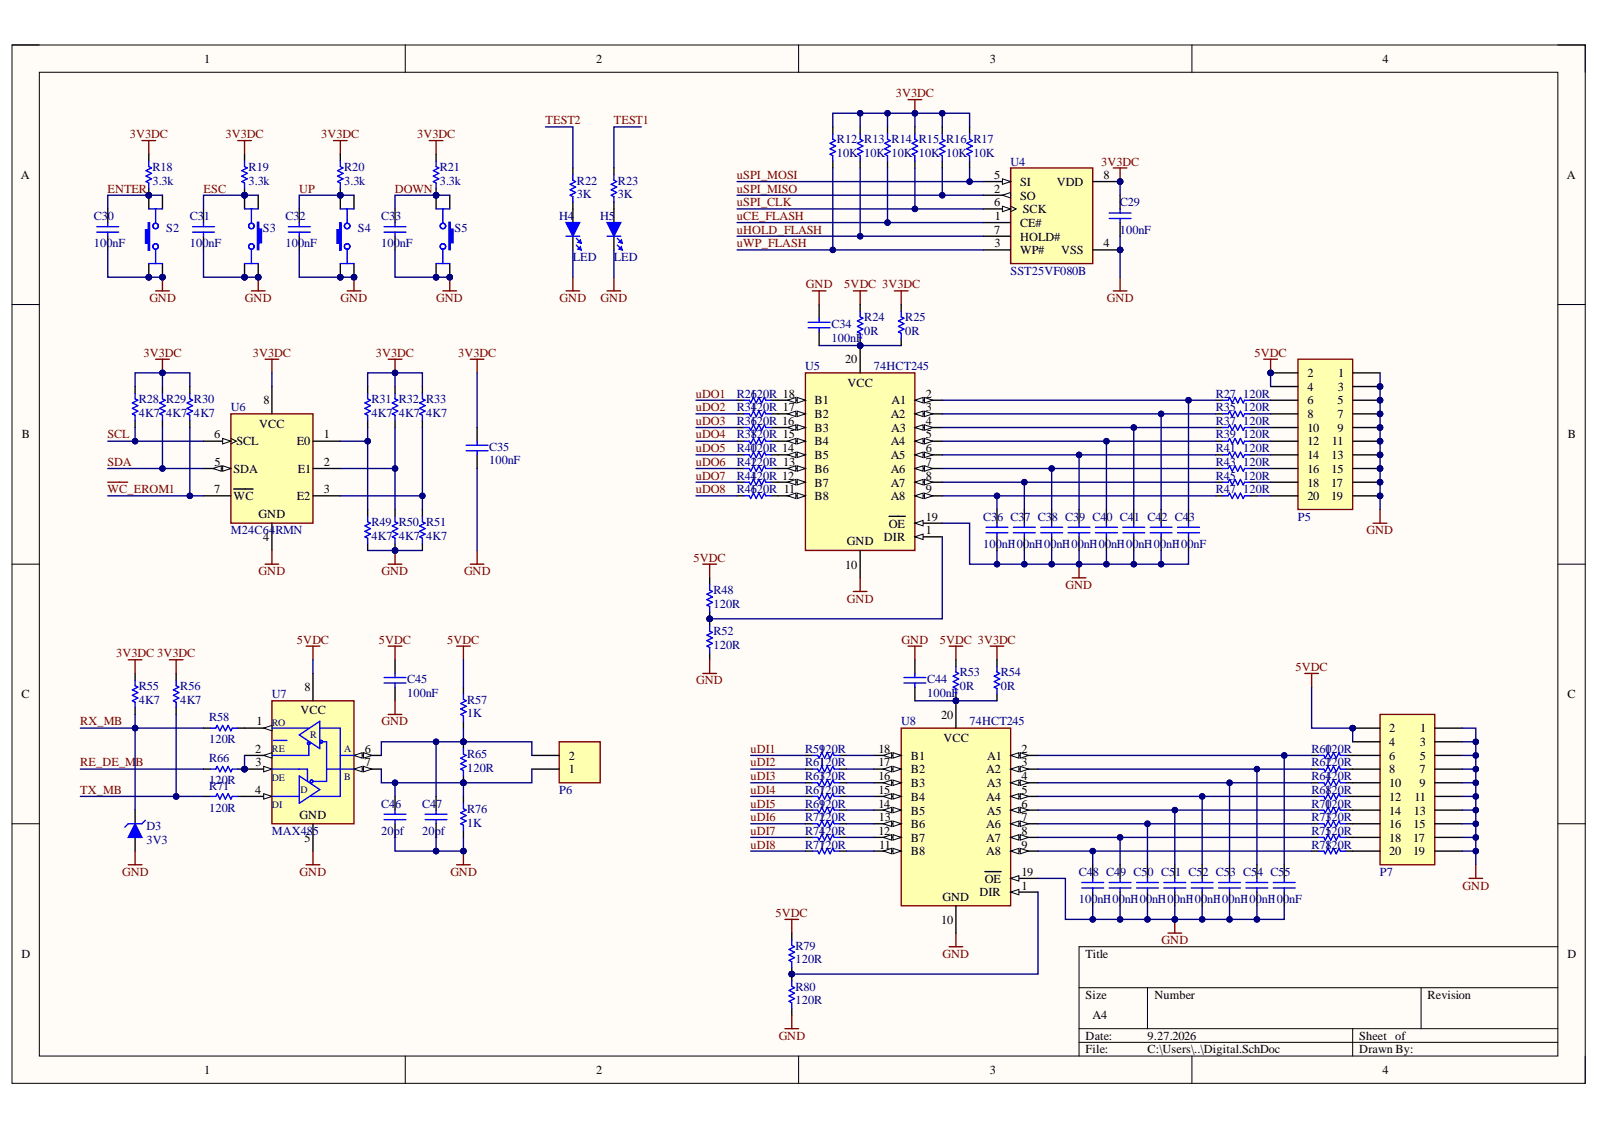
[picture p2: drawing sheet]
<svg xmlns="http://www.w3.org/2000/svg" width="297mm" height="210mm" viewBox="0 0 297 210" stroke-linecap="round" stroke-linejoin="round" font-family="sans-serif">
<defs><g id="words">
<g font-size="2.3">
<text x="37.9" y="11.7">1</text>
<text x="110.7" y="11.7">2</text>
<text x="183.9" y="11.7">3</text>
<text x="256.8" y="11.7">4</text>
<text x="3.9" y="33.3">A</text>
<text x="184.7" y="35.8">2</text>
<text x="184.7" y="33.3">5</text>
<text x="189.5" y="34.6">SI</text>
<text x="196.3" y="34.6">VDD</text>
<text x="205" y="33.3">8</text>
<text x="291.1" y="33.3">A</text>
<text x="184.7" y="38.4">6</text>
<text x="184.8" y="40.9">1</text>
<text x="189.5" y="37.1">SO</text>
<text x="190" y="39.6">SCK</text>
<text x="184.7" y="43.4">7</text>
<text x="184.7" y="46">3</text>
<text x="189.5" y="42.2">CE#</text>
<text x="189.5" y="47.2">WP#</text>
<text x="189.5" y="44.7">HOLD#</text>
<text x="197.1" y="47.2">VSS</text>
<text x="205" y="46">4</text>
<text x="157" y="67.5">20</text>
<text x="157.4" y="71.8">VCC</text>
<text x="242.9" y="70">2</text>
<text x="248.6" y="70">1</text>
<text x="49" y="75.1">8</text>
<text x="151.3" y="77.6">B2</text>
<text x="151.3" y="75.1">B1</text>
<text x="165.5" y="77.6">A2</text>
<text x="165.6" y="75.1">A1</text>
<text x="172" y="73.8">2</text>
<text x="172" y="76.4">3</text>
<text x="242.9" y="72.6">4</text>
<text x="242.9" y="75.1">6</text>
<text x="242.9" y="77.6">8</text>
<text x="248.4" y="75.1">5</text>
<text x="248.4" y="77.6">7</text>
<text x="248.5" y="72.6">3</text>
<text x="4.1" y="81.4">B</text>
<text x="39.8" y="81.4">6</text>
<text x="43.9" y="82.7">SCL</text>
<text x="48.1" y="79.4">VCC</text>
<text x="55.2" y="82.7">E0</text>
<text x="60.1" y="81.4">1</text>
<text x="151.3" y="82.7">B4</text>
<text x="151.3" y="80.2">B3</text>
<text x="165.5" y="82.7">A4</text>
<text x="165.5" y="80.2">A3</text>
<text x="172" y="78.9">4</text>
<text x="172" y="81.4">5</text>
<text x="172" y="84">6</text>
<text x="242.9" y="80.2">10</text>
<text x="242.9" y="82.7">12</text>
<text x="247.4" y="82.7">11</text>
<text x="248.4" y="80.2">9</text>
<text x="291.2" y="81.4">B</text>
<text x="39.8" y="86.5">5</text>
<text x="43.4" y="87.8">SDA</text>
<text x="55.3" y="87.8">E1</text>
<text x="60.1" y="86.5">2</text>
<text x="151.3" y="87.8">B6</text>
<text x="151.3" y="85.2">B5</text>
<text x="165.5" y="85.2">A5</text>
<text x="165.5" y="87.8">A6</text>
<text x="172" y="86.5">7</text>
<text x="172" y="89.1">8</text>
<text x="242.9" y="85.2">14</text>
<text x="242.9" y="87.8">16</text>
<text x="247.3" y="85.2">13</text>
<text x="247.3" y="87.8">15</text>
<text x="39.8" y="91.7">7</text>
<text x="43.4" y="92.9">WC</text>
<text x="55.2" y="92.9">E2</text>
<text x="60.1" y="91.7">3</text>
<text x="151.3" y="92.9">B8</text>
<text x="151.3" y="90.4">B7</text>
<text x="165.5" y="90.4">A7</text>
<text x="165.5" y="92.9">A8</text>
<text x="172" y="91.7">9</text>
<text x="242.9" y="90.4">18</text>
<text x="242.9" y="92.9">20</text>
<text x="247.3" y="90.4">17</text>
<text x="247.3" y="92.9">19</text>
<text x="48" y="96.2">GND</text>
<text x="48.9" y="100.5">4</text>
<text x="157.3" y="101.3">GND</text>
<text x="164.2" y="100.5">DIR</text>
<text x="165.1" y="98">OE</text>
<text x="172" y="99.3">1</text>
<text x="172" y="96.7">19</text>
<text x="157" y="105.6">10</text>
<text x="4" y="129.7">C</text>
<text x="56.6" y="128.4">8</text>
<text x="291.2" y="129.7">C</text>
<text x="47.6" y="134.7">1</text>
<text x="55.8" y="132.7">VCC</text>
<text x="174.9" y="133.5">20</text>
<text x="175.3" y="137.8">VCC</text>
<text x="258.1" y="136">2</text>
<text x="263.8" y="136">1</text>
<text x="47.4" y="139.8">2</text>
<text x="47.5" y="142.4">3</text>
<text x="67.8" y="139.8">6</text>
<text x="67.8" y="142.4">7</text>
<text x="105.7" y="143.6">1</text>
<text x="105.7" y="141.1">2</text>
<text x="163.2" y="142.4">17</text>
<text x="163.2" y="139.8">18</text>
<text x="169.2" y="143.6">B2</text>
<text x="169.2" y="141.1">B1</text>
<text x="183.2" y="143.6">A2</text>
<text x="183.4" y="141.1">A1</text>
<text x="189.7" y="139.8">2</text>
<text x="189.7" y="142.4">3</text>
<text x="258.1" y="138.6">4</text>
<text x="258.1" y="141.1">6</text>
<text x="258.1" y="143.6">8</text>
<text x="263.7" y="143.6">7</text>
<text x="263.8" y="138.6">3</text>
<text x="263.8" y="141.1">5</text>
<text x="47.4" y="147.4">4</text>
<text x="163.2" y="147.4">15</text>
<text x="163.2" y="144.9">16</text>
<text x="169.2" y="148.8">B4</text>
<text x="169.2" y="146.2">B3</text>
<text x="183.2" y="148.8">A4</text>
<text x="183.3" y="146.2">A3</text>
<text x="189.7" y="144.9">4</text>
<text x="189.7" y="147.4">5</text>
<text x="258.1" y="146.2">10</text>
<text x="258.1" y="148.8">12</text>
<text x="262.7" y="148.8">11</text>
<text x="263.7" y="146.2">9</text>
<text x="55.7" y="152.1">GND</text>
<text x="163.2" y="155.1">12</text>
<text x="163.2" y="150">14</text>
<text x="163.3" y="152.6">13</text>
<text x="169.2" y="153.8">B6</text>
<text x="169.2" y="151.3">B5</text>
<text x="183.2" y="153.8">A6</text>
<text x="183.3" y="151.3">A5</text>
<text x="189.7" y="150">6</text>
<text x="189.7" y="152.6">7</text>
<text x="189.7" y="155.1">8</text>
<text x="258.1" y="151.3">14</text>
<text x="258.1" y="153.8">16</text>
<text x="262.6" y="153.8">15</text>
<text x="262.7" y="151.3">13</text>
<text x="56.6" y="156.4">5</text>
<text x="163.3" y="157.6">11</text>
<text x="169.2" y="158.9">B8</text>
<text x="169.2" y="156.4">B7</text>
<text x="183.2" y="156.4">A7</text>
<text x="183.2" y="158.9">A8</text>
<text x="189.7" y="157.6">9</text>
<text x="258.1" y="156.4">18</text>
<text x="258.1" y="158.9">20</text>
<text x="262.5" y="156.4">17</text>
<text x="262.5" y="158.9">19</text>
<text x="175.1" y="167.3">GND</text>
<text x="182" y="166.5">DIR</text>
<text x="183" y="164">OE</text>
<text x="189.7" y="165.2">1</text>
<text x="189.7" y="162.7">19</text>
<text x="174.9" y="171.6">10</text>
<text x="4" y="177.9">D</text>
<text x="201.7" y="177.9">Title</text>
<text x="291.2" y="177.9">D</text>
<text x="201.7" y="185.5">Size</text>
<text x="214.4" y="185.5">Number</text>
<text x="265.2" y="185.5">Revision</text>
<text x="202.9" y="189.3">A4</text>
<text x="201.7" y="193.1">Date:</text>
<text x="201.7" y="195.7">File:</text>
<text x="213.2" y="193.1">9.27.2026</text>
<text x="213.2" y="195.7">C:\Users\..\Digital.SchDoc</text>
<text x="252.5" y="193.1">Sheet of</text>
<text x="252.5" y="195.7">Drawn By:</text>
<text x="37.9" y="199.5">1</text>
<text x="110.7" y="199.5">2</text>
<text x="183.9" y="199.5">3</text>
<text x="256.8" y="199.5">4</text>
</g>
<g font-size="2.3" fill="#800000">
<text x="166.4" y="18">3V3DC</text>
<text x="101.3" y="23.1">TEST2</text>
<text x="114" y="23.1">TEST1</text>
<text x="24.1" y="25.6">3V3DC</text>
<text x="41.9" y="25.6">3V3DC</text>
<text x="59.6" y="25.6">3V3DC</text>
<text x="77.5" y="25.6">3V3DC</text>
<text x="20" y="35.8">ENTER</text>
<text x="37.8" y="35.8">ESC</text>
<text x="55.6" y="35.8">UP</text>
<text x="73.3" y="35.8">DOWN</text>
<text x="136.9" y="33.3">uSPI_MOSI</text>
<text x="136.9" y="35.8">uSPI_MISO</text>
<text x="204.5" y="30.8">3V3DC</text>
<text x="136.9" y="38.4">uSPI_CLK</text>
<text x="136.9" y="40.9">uCE_FLASH</text>
<text x="136.9" y="43.4">uHOLD_FLASH</text>
<text x="136.9" y="46">uWP_FLASH</text>
<text x="149.7" y="53.6">GND</text>
<text x="156.8" y="53.6">5VDC 3V3DC</text>
<text x="27.7" y="56.1">GND</text>
<text x="45.5" y="56.1">GND</text>
<text x="63.3" y="56.1">GND</text>
<text x="81" y="56.1">GND</text>
<text x="104" y="56.1">GND</text>
<text x="111.6" y="56.1">GND</text>
<text x="205.6" y="56.1">GND</text>
<text x="26.6" y="66.2">3V3DC</text>
<text x="46.9" y="66.2">3V3DC</text>
<text x="69.8" y="66.2">3V3DC</text>
<text x="85.1" y="66.2">3V3DC</text>
<text x="233" y="66.2">5VDC</text>
<text x="129.3" y="73.8">uDO1</text>
<text x="129.3" y="76.4">uDO2</text>
<text x="20" y="81.4">SCL</text>
<text x="129.3" y="78.9">uDO3</text>
<text x="129.3" y="81.4">uDO4</text>
<text x="129.3" y="84">uDO5</text>
<text x="20" y="86.5">SDA</text>
<text x="129.3" y="86.5">uDO6</text>
<text x="129.3" y="89.1">uDO7</text>
<text x="20" y="91.7">WC_EROM1</text>
<text x="129.3" y="91.7">uDO8</text>
<text x="253.9" y="99.3">GND</text>
<text x="48" y="106.9">GND</text>
<text x="70.9" y="106.9">GND</text>
<text x="86.2" y="106.9">GND</text>
<text x="128.8" y="104.3">5VDC</text>
<text x="157.3" y="111.9">GND</text>
<text x="197.9" y="109.4">GND</text>
<text x="55.2" y="119.5">5VDC</text>
<text x="70.4" y="119.5">5VDC</text>
<text x="83.1" y="119.5">5VDC</text>
<text x="167.5" y="119.5">GND</text>
<text x="174.6" y="119.5">5VDC 3V3DC</text>
<text x="21.6" y="122.1">3V3DC 3V3DC</text>
<text x="240.7" y="124.6">5VDC</text>
<text x="129.3" y="127.1">GND</text>
<text x="14.9" y="134.7">RX_MB</text>
<text x="70.9" y="134.7">GND</text>
<text x="14.9" y="142.4">RE_DE_M</text>
<text x="25.2" y="142.4">B</text>
<text x="139.4" y="139.8">uDI1</text>
<text x="139.4" y="142.4">uDI2</text>
<text x="14.9" y="147.4">TX_MB</text>
<text x="139.4" y="144.9">uDI3</text>
<text x="139.4" y="147.4">uDI4</text>
<text x="139.4" y="150">uDI5</text>
<text x="139.4" y="152.6">uDI6</text>
<text x="139.4" y="155.1">uDI7</text>
<text x="139.4" y="157.6">uDI8</text>
<text x="22.7" y="162.7">GND</text>
<text x="55.7" y="162.7">GND</text>
<text x="83.7" y="162.7">GND</text>
<text x="271.7" y="165.2">GND</text>
<text x="144.1" y="170.3">5VDC</text>
<text x="175.1" y="177.9">GND</text>
<text x="215.8" y="175.4">GND</text>
<text x="144.7" y="193.1">GND</text>
</g>
<g font-size="2.3" fill="#000080">
<text x="155.5" y="26.6">R12 R13 R14 R15 R16 R17</text>
<text x="155.5" y="29.2">10K 10K 10K 10K 10K 10K</text>
<text x="28.3" y="31.8">R18</text>
<text x="28.3" y="34.3">3.3k</text>
<text x="46.2" y="31.8">R19</text>
<text x="46.2" y="34.3">3.3k</text>
<text x="64" y="31.8">R20</text>
<text x="64" y="34.3">3.3k</text>
<text x="81.7" y="31.8">R21</text>
<text x="81.7" y="34.3">3.3k</text>
<text x="107.2" y="34.3">R22</text>
<text x="114.8" y="34.3">R23</text>
<text x="187.7" y="30.8">U4</text>
<text x="17.4" y="40.9">C3</text>
<text x="20" y="40.9">0</text>
<text x="35.3" y="40.9">C3</text>
<text x="37.9" y="40.9">1</text>
<text x="53" y="40.9">C3</text>
<text x="55.7" y="40.9">2</text>
<text x="70.8" y="40.9">C3</text>
<text x="73.4" y="40.9">3</text>
<text x="103.9" y="40.9">H4</text>
<text x="107.2" y="36.8">3K</text>
<text x="111.5" y="40.9">H5</text>
<text x="114.8" y="36.8">3K</text>
<text x="208" y="38.4">C29</text>
<text x="17.4" y="46">100nF</text>
<text x="30.9" y="43.2">S2</text>
<text x="35.3" y="46">100nF</text>
<text x="48.8" y="43.2">S3</text>
<text x="53" y="46">100nF</text>
<text x="66.5" y="43.2">S4</text>
<text x="70.8" y="46">100nF</text>
<text x="84.4" y="43.2">S5</text>
<text x="208" y="43.4">100nF</text>
<text x="106.4" y="48.5">LED</text>
<text x="114" y="48.5">LED</text>
<text x="187.7" y="51">SST25VF080B</text>
<text x="160.6" y="59.6">R24</text>
<text x="168.2" y="59.6">R25</text>
<text x="154.5" y="60.9">C34</text>
<text x="154.5" y="63.4">100nF</text>
<text x="160.6" y="62.2">0R</text>
<text x="168.2" y="62.2">0R</text>
<text x="149.6" y="68.8">U5</text>
<text x="162.3" y="68.8">74HCT245</text>
<text x="25.8" y="74.9">R28 R29 R30</text>
<text x="25.8" y="77.4">4K7</text>
<text x="30.9" y="77.4">4K7</text>
<text x="36" y="77.4">4K7</text>
<text x="42.9" y="76.4">U6</text>
<text x="69" y="74.9">R31 R32 R33</text>
<text x="69" y="77.4">4K7</text>
<text x="74.1" y="77.4">4K7</text>
<text x="79.2" y="77.4">4K7</text>
<text x="136.9" y="73.8">R21</text>
<text x="136.9" y="76.4">R31</text>
<text x="139.5" y="73.8">620R 18</text>
<text x="139.5" y="76.4">420R 17</text>
<text x="225.9" y="73.8">R27</text>
<text x="225.9" y="76.4">R35</text>
<text x="230.9" y="73.8">120R</text>
<text x="230.9" y="76.4">120R</text>
<text x="90.9" y="83.7">C35</text>
<text x="136.9" y="78.9">R31</text>
<text x="136.9" y="81.4">R31</text>
<text x="136.9" y="84">R41</text>
<text x="139.5" y="78.9">620R 16</text>
<text x="139.5" y="81.4">820R 15</text>
<text x="139.5" y="84">020R 14</text>
<text x="225.9" y="78.9">R37</text>
<text x="225.9" y="81.4">R39</text>
<text x="225.9" y="84">R41</text>
<text x="230.9" y="78.9">120R</text>
<text x="230.9" y="81.4">120R</text>
<text x="230.9" y="84">120R</text>
<text x="90.9" y="86.3">100nF</text>
<text x="136.9" y="86.5">R41</text>
<text x="136.9" y="89.1">R41</text>
<text x="139.5" y="86.5">220R 13</text>
<text x="139.5" y="89.1">420R 12</text>
<text x="225.9" y="86.5">R43</text>
<text x="225.9" y="89.1">R45</text>
<text x="230.9" y="86.5">120R</text>
<text x="230.9" y="89.1">120R</text>
<text x="136.9" y="91.7">R41</text>
<text x="139.5" y="91.7">620R 11</text>
<text x="225.9" y="91.7">R47</text>
<text x="230.9" y="91.7">120R</text>
<text x="42.9" y="99.3">M24C64</text>
<text x="51.2" y="99.3">RMN</text>
<text x="69" y="97.7">R49 R50 R51</text>
<text x="69" y="100.3">4K7</text>
<text x="74.1" y="100.3">4K7</text>
<text x="79.2" y="100.3">4K7</text>
<text x="182.6" y="96.7">C3</text>
<text x="182.6" y="101.8">100nF100nF100nF100nF100nF100nF100nF100nF</text>
<text x="185.2" y="96.7">6 C3</text>
<text x="190.3" y="96.7">7 C3</text>
<text x="195.4" y="96.7">8 C3</text>
<text x="200.5" y="96.7">9 C4</text>
<text x="205.6" y="96.7">0 C4</text>
<text x="210.6" y="96.7">1 C4</text>
<text x="215.8" y="96.7">2 C4</text>
<text x="220.9" y="96.7">3</text>
<text x="241.1" y="96.7">P5</text>
<text x="132.6" y="110.4">R48</text>
<text x="132.6" y="113">120R</text>
<text x="132.6" y="118">R52</text>
<text x="132.6" y="120.6">120R</text>
<text x="178.3" y="125.6">R53</text>
<text x="185.9" y="125.6">R54</text>
<text x="25.8" y="128.2">R55</text>
<text x="25.8" y="130.7">4K7</text>
<text x="33.5" y="128.2">R56</text>
<text x="33.5" y="130.7">4K7</text>
<text x="50.5" y="129.7">U7</text>
<text x="75.6" y="126.9">C45</text>
<text x="75.6" y="129.4">100nF</text>
<text x="86.8" y="130.7">R57</text>
<text x="172.2" y="126.9">C44</text>
<text x="172.2" y="129.4">100nF</text>
<text x="178.3" y="128.2">0R</text>
<text x="185.9" y="128.2">0R</text>
<text x="38.8" y="134">R58</text>
<text x="86.8" y="133.2">1K</text>
<text x="167.4" y="134.7">U8</text>
<text x="180.1" y="134.7">74HCT245</text>
<text x="38.8" y="138">120R</text>
<text x="38.8" y="141.6">R66</text>
<text x="86.8" y="140.8">R65</text>
<text x="86.8" y="143.4">120R</text>
<text x="149.6" y="139.8">R59</text>
<text x="149.6" y="142.4">R6120R</text>
<text x="152.2" y="139.8">120R</text>
<text x="243.6" y="139.8">R61</text>
<text x="243.6" y="142.4">R61</text>
<text x="246.2" y="139.8">020R</text>
<text x="246.2" y="142.4">220R</text>
<text x="38.8" y="146.7">R71</text>
<text x="38.8" y="145.6">120R</text>
<text x="103.9" y="147.4">P6</text>
<text x="149.6" y="144.9">R63</text>
<text x="149.6" y="147.4">R67</text>
<text x="152.2" y="144.9">120R</text>
<text x="152.2" y="147.4">120R</text>
<text x="243.6" y="144.9">R61</text>
<text x="243.6" y="147.4">R61</text>
<text x="246.2" y="144.9">420R</text>
<text x="246.2" y="147.4">820R</text>
<text x="27.2" y="154.2">D3</text>
<text x="38.8" y="150.8">120R</text>
<text x="50.5" y="155.1">MAX485</text>
<text x="70.8" y="150">C4</text>
<text x="70.8" y="155.1">20pf</text>
<text x="73.4" y="150">6</text>
<text x="78.4" y="150">C4</text>
<text x="78.4" y="155.1">20pf</text>
<text x="81" y="150">7</text>
<text x="86.8" y="151.1">R76</text>
<text x="86.8" y="153.6">1K</text>
<text x="149.6" y="150">R69</text>
<text x="149.6" y="152.6">R72</text>
<text x="149.6" y="155.1">R74</text>
<text x="152.2" y="150">120R</text>
<text x="152.2" y="152.6">120R</text>
<text x="152.2" y="155.1">120R</text>
<text x="243.6" y="150">R71</text>
<text x="243.6" y="152.6">R71</text>
<text x="243.6" y="155.1">R71</text>
<text x="246.2" y="150">020R</text>
<text x="246.2" y="152.6">320R</text>
<text x="246.2" y="155.1">520R</text>
<text x="27.2" y="156.7">3V3</text>
<text x="149.6" y="157.6">R77</text>
<text x="152.2" y="157.6">120R</text>
<text x="243.6" y="157.6">R71</text>
<text x="246.2" y="157.6">820R</text>
<text x="200.4" y="162.7">C4</text>
<text x="200.4" y="167.8">100nF100nF100nF100nF100nF100nF100nF100nF</text>
<text x="203" y="162.7">8 C4</text>
<text x="208.1" y="162.7">9 C5</text>
<text x="213.2" y="162.7">0 C5</text>
<text x="218.3" y="162.7">1 C5</text>
<text x="223.4" y="162.7">2 C5</text>
<text x="228.5" y="162.7">3 C5</text>
<text x="233.6" y="162.7">4 C5</text>
<text x="238.6" y="162.7">5</text>
<text x="256.3" y="162.7">P7</text>
<text x="147.8" y="176.4">R79</text>
<text x="147.8" y="178.9">120R</text>
<text x="147.8" y="184">R80</text>
<text x="147.8" y="186.5">120R</text>
</g>
<g font-size="1.9" fill="#000080">
<text x="50.5" y="134.8">RO</text>
<text x="57.6" y="137.1">R</text>
<text x="50.5" y="139.7">RE</text>
<text x="64" y="139.7">A</text>
<text x="50.5" y="145.1">DE</text>
<text x="55.8" y="147.3">D</text>
<text x="64" y="144.8">B</text>
<text x="50.5" y="150.1">DI</text>
</g>
</g></defs>
<path d="M2.2 8.4h292.3v192.8h-292.3z" fill-rule="evenodd" fill="#fffcf8"/>
<path d="M2.2 8.4h292.3v192.8h-292.3z" fill="none" stroke="#000" stroke-width=".19"/>
<path d="M7.3 13.4h282.1v182.8h-282.1z" fill-rule="evenodd" fill="#fffcf8"/>
<g fill="none" stroke="#000" stroke-width=".19">
<path d="M2.2 8.3h5.1M7.3 13.4h282.1v182.8h-282.1zM75.3 8.3v5.1M148.4 8.3v5.1M221.4 8.4v5M289.4 8.4h5.1v5M2.2 56.6h5.1M289.4 56.6h5.1M2.2 104.8h5.1M289.4 104.8h5.1M2.2 153h5.1M289.4 153h5.1"/>
<path d="M289.4 175.9h-89v20.3M75.3 196.2v5M148.4 196.2v5M200.4 183.5h89M200.4 191.1h89M200.4 193.6h89M213.2 183.5v7.6M221.4 196.2v5M251.3 191.1v5.1M264 183.5v7.6M294.5 196.2v5"/>
</g>
<path d="M26.4 26.1h2.5M27.6 26.1v2.6" fill="none" stroke="#800000" stroke-width=".25"/>
<circle cx="27.6" cy="51.5" r=".51" fill="#000080"/>
<circle cx="27.6" cy="51.5" r=".51" fill="none" stroke="#000080" stroke-width=".19"/>
<circle cx="30.2" cy="51.5" r=".51" fill="#000080"/>
<circle cx="30.2" cy="51.5" r=".51" fill="none" stroke="#000080" stroke-width=".19"/>
<circle cx="27.6" cy="36.3" r=".51" fill="#000080"/>
<circle cx="27.6" cy="36.3" r=".51" fill="none" stroke="#000080" stroke-width=".19"/>
<path d="M28.9 38.8v2.5" fill="none" stroke="#00f" stroke-width=".25"/>
<path d="M27.6 49v2.5" fill="none" stroke="#000" stroke-width=".25"/>
<circle cx="27.6" cy="51.5" r=".51" fill="#000080"/>
<circle cx="27.6" cy="51.5" r=".51" fill="none" stroke="#000080" stroke-width=".19"/>
<path d="M30.2 49v2.5" fill="none" stroke="#000" stroke-width=".25"/>
<circle cx="30.2" cy="51.5" r=".51" fill="#000080"/>
<circle cx="30.2" cy="51.5" r=".51" fill="none" stroke="#000080" stroke-width=".19"/>
<path d="M27.6 36.3v2.5" fill="none" stroke="#000" stroke-width=".25"/>
<circle cx="27.6" cy="36.3" r=".51" fill="#000080"/>
<circle cx="27.6" cy="36.3" r=".51" fill="none" stroke="#000080" stroke-width=".19"/>
<path d="M30.2 36.3v2.5" fill="none" stroke="#000" stroke-width=".25"/>
<g fill="none" stroke="#00f" stroke-width=".25">
<path d="M27.6 38.8h2.6M27.6 49h2.6M28.9 46.4v2.6"/>
<circle cx="28.9" cy="42" r=".51"/>
<circle cx="28.9" cy="45.8" r=".51"/>
</g>
<path d="M27.5 41.4h.3v5.1h-.3v-1.3h-.5v-2.5h.5z" fill-rule="evenodd" fill="#00f"/>
<path d="M27.5 41.4h.3v5.1h-.3v-1.3h-.5v-2.5h.5z" fill="none" stroke="#00f" stroke-width=".25"/>
<circle cx="27.6" cy="36.3" r=".51" fill="#000080"/>
<circle cx="27.6" cy="36.3" r=".51" fill="none" stroke="#000080" stroke-width=".19"/>
<path d="M27.6 28.7v1.2M27.6 35v1.3" fill="none" stroke="#000" stroke-width=".25"/>
<circle cx="27.6" cy="36.3" r=".51" fill="#000080"/>
<circle cx="27.6" cy="36.3" r=".51" fill="none" stroke="#000080" stroke-width=".19"/>
<path d="M27.6 29.9v1l.5 .3-1 .5 1 .5-1 .5 1 .5-1 .5 .5 .3v1" fill="none" stroke="#00f" stroke-width=".25"/>
<path d="M28.9 54h2.6M30.2 51.5v2.5" fill="none" stroke="#800000" stroke-width=".25"/>
<circle cx="30.2" cy="51.5" r=".51" fill="#000080"/>
<circle cx="30.2" cy="51.5" r=".51" fill="none" stroke="#000080" stroke-width=".19"/>
<path d="M44.2 26.1h2.5M45.4 26.1v2.6" fill="none" stroke="#800000" stroke-width=".25"/>
<circle cx="45.4" cy="36.3" r=".51" fill="#000080"/>
<circle cx="45.4" cy="36.3" r=".51" fill="none" stroke="#000080" stroke-width=".19"/>
<circle cx="48" cy="51.5" r=".51" fill="#000080"/>
<circle cx="48" cy="51.5" r=".51" fill="none" stroke="#000080" stroke-width=".19"/>
<circle cx="45.4" cy="51.5" r=".51" fill="#000080"/>
<circle cx="45.4" cy="51.5" r=".51" fill="none" stroke="#000080" stroke-width=".19"/>
<path d="M46.7 46.4v2.6" fill="none" stroke="#00f" stroke-width=".25"/>
<path d="M45.4 36.3v2.5M48 36.3v2.5" fill="none" stroke="#000" stroke-width=".25"/>
<circle cx="45.4" cy="36.3" r=".51" fill="#000080"/>
<circle cx="45.4" cy="36.3" r=".51" fill="none" stroke="#000080" stroke-width=".19"/>
<path d="M48 49v2.5" fill="none" stroke="#000" stroke-width=".25"/>
<circle cx="48" cy="51.5" r=".51" fill="#000080"/>
<circle cx="48" cy="51.5" r=".51" fill="none" stroke="#000080" stroke-width=".19"/>
<path d="M45.4 49v2.5" fill="none" stroke="#000" stroke-width=".25"/>
<circle cx="45.4" cy="51.5" r=".51" fill="#000080"/>
<circle cx="45.4" cy="51.5" r=".51" fill="none" stroke="#000080" stroke-width=".19"/>
<g fill="none" stroke="#00f" stroke-width=".25">
<path d="M45.4 38.8h2.6M46.7 38.8v2.5M45.4 49h2.6"/>
<circle cx="46.7" cy="42" r=".51"/>
<circle cx="46.7" cy="45.8" r=".51"/>
</g>
<path d="M47.8 41.3h.3v1.3h.5v2.5h-.5v1.3h-.3z" fill-rule="evenodd" fill="#00f"/>
<path d="M47.8 41.3h.3v1.3h.5v2.5h-.5v1.3h-.3z" fill="none" stroke="#00f" stroke-width=".25"/>
<path d="M46.7 54h2.5M48 51.5v2.5" fill="none" stroke="#800000" stroke-width=".25"/>
<circle cx="48" cy="51.5" r=".51" fill="#000080"/>
<circle cx="48" cy="51.5" r=".51" fill="none" stroke="#000080" stroke-width=".19"/>
<path d="M61.9 26.1h2.6M63.2 26.1v2.6" fill="none" stroke="#800000" stroke-width=".25"/>
<circle cx="63.2" cy="51.5" r=".51" fill="#000080"/>
<circle cx="63.2" cy="51.5" r=".51" fill="none" stroke="#000080" stroke-width=".19"/>
<circle cx="65.8" cy="51.5" r=".51" fill="#000080"/>
<circle cx="65.8" cy="51.5" r=".51" fill="none" stroke="#000080" stroke-width=".19"/>
<circle cx="63.2" cy="36.3" r=".51" fill="#000080"/>
<circle cx="63.2" cy="36.3" r=".51" fill="none" stroke="#000080" stroke-width=".19"/>
<path d="M64.5 38.8v2.5" fill="none" stroke="#00f" stroke-width=".25"/>
<path d="M63.2 49v2.5" fill="none" stroke="#000" stroke-width=".25"/>
<circle cx="63.2" cy="51.5" r=".51" fill="#000080"/>
<circle cx="63.2" cy="51.5" r=".51" fill="none" stroke="#000080" stroke-width=".19"/>
<path d="M65.8 49v2.5" fill="none" stroke="#000" stroke-width=".25"/>
<circle cx="65.8" cy="51.5" r=".51" fill="#000080"/>
<circle cx="65.8" cy="51.5" r=".51" fill="none" stroke="#000080" stroke-width=".19"/>
<path d="M63.2 36.3v2.5" fill="none" stroke="#000" stroke-width=".25"/>
<circle cx="63.2" cy="36.3" r=".51" fill="#000080"/>
<circle cx="63.2" cy="36.3" r=".51" fill="none" stroke="#000080" stroke-width=".19"/>
<path d="M65.8 36.3v2.5" fill="none" stroke="#000" stroke-width=".25"/>
<g fill="none" stroke="#00f" stroke-width=".25">
<path d="M63.2 38.8h2.6M63.2 49h2.6M64.5 46.4v2.6"/>
<circle cx="64.5" cy="42" r=".51"/>
<circle cx="64.5" cy="45.8" r=".51"/>
</g>
<path d="M63.1 41.4h.3v5.1h-.3v-1.3h-.5v-2.5h.5z" fill-rule="evenodd" fill="#00f"/>
<path d="M63.1 41.4h.3v5.1h-.3v-1.3h-.5v-2.5h.5z" fill="none" stroke="#00f" stroke-width=".25"/>
<path d="M64.5 54h2.5M65.8 51.5v2.5" fill="none" stroke="#800000" stroke-width=".25"/>
<circle cx="65.8" cy="51.5" r=".51" fill="#000080"/>
<circle cx="65.8" cy="51.5" r=".51" fill="none" stroke="#000080" stroke-width=".19"/>
<path d="M79.7 26.1h2.6M81 26.1v2.6" fill="none" stroke="#800000" stroke-width=".25"/>
<circle cx="81" cy="36.3" r=".51" fill="#000080"/>
<circle cx="81" cy="36.3" r=".51" fill="none" stroke="#000080" stroke-width=".19"/>
<circle cx="83.5" cy="51.5" r=".51" fill="#000080"/>
<circle cx="83.5" cy="51.5" r=".51" fill="none" stroke="#000080" stroke-width=".19"/>
<circle cx="81" cy="51.5" r=".51" fill="#000080"/>
<circle cx="81" cy="51.5" r=".51" fill="none" stroke="#000080" stroke-width=".19"/>
<path d="M82.3 46.4v2.6" fill="none" stroke="#00f" stroke-width=".25"/>
<path d="M81 36.3v2.5M83.5 36.3v2.5" fill="none" stroke="#000" stroke-width=".25"/>
<circle cx="81" cy="36.3" r=".51" fill="#000080"/>
<circle cx="81" cy="36.3" r=".51" fill="none" stroke="#000080" stroke-width=".19"/>
<path d="M83.5 49v2.5" fill="none" stroke="#000" stroke-width=".25"/>
<circle cx="83.5" cy="51.5" r=".51" fill="#000080"/>
<circle cx="83.5" cy="51.5" r=".51" fill="none" stroke="#000080" stroke-width=".19"/>
<path d="M81 49v2.5" fill="none" stroke="#000" stroke-width=".25"/>
<circle cx="81" cy="51.5" r=".51" fill="#000080"/>
<circle cx="81" cy="51.5" r=".51" fill="none" stroke="#000080" stroke-width=".19"/>
<g fill="none" stroke="#00f" stroke-width=".25">
<path d="M81 38.8h2.5M82.3 38.8v2.5M81 49h2.5"/>
<circle cx="82.3" cy="42" r=".51"/>
<circle cx="82.3" cy="45.8" r=".51"/>
</g>
<path d="M83.4 41.3h.3v1.3h.5v2.5h-.5v1.3h-.3z" fill-rule="evenodd" fill="#00f"/>
<path d="M83.4 41.3h.3v1.3h.5v2.5h-.5v1.3h-.3z" fill="none" stroke="#00f" stroke-width=".25"/>
<path d="M82.3 54h2.5M83.5 51.5v2.5" fill="none" stroke="#800000" stroke-width=".25"/>
<circle cx="83.5" cy="51.5" r=".51" fill="#000080"/>
<circle cx="83.5" cy="51.5" r=".51" fill="none" stroke="#000080" stroke-width=".19"/>
<path d="M107.3 46.3l.5-.5 .2 .7z" fill-rule="evenodd" fill="#00f"/>
<path d="M107.3 46.3l.5-.5 .2 .7z" fill="none" stroke="#00f" stroke-width=".19"/>
<path d="M107.3 45l.5-.5 .2 .7z" fill-rule="evenodd" fill="#00f"/>
<path d="M107.3 45l.5-.5 .2 .7z" fill="none" stroke="#00f" stroke-width=".19"/>
<path d="M106.4 38.8v2.5M106.4 43.9v2.5" fill="none" stroke="#000" stroke-width=".25"/>
<path d="M105.1 41.3h2.6l-1.3 2.6z" fill="#00f"/>
<path d="M106.4 32.5v1l.5 .2-1 .5 1 .5-1 .6 1 .5-1 .5 .5 .2v1M105.1 41.3h2.6l-1.3 2.6zM105.1 43.9h2.6M107.1 44.3l.6 .6M107.1 45.5l.6 .7" fill="none" stroke="#00f" stroke-width=".25"/>
<path d="M105.1 54h2.6M106.4 51.5v2.5" fill="none" stroke="#800000" stroke-width=".25"/>
<path d="M106.4 31.2v1.3M106.4 37.5v1.3" fill="none" stroke="#000" stroke-width=".25"/>
<path d="M114.9 46.3l.5-.5 .2 .7z" fill-rule="evenodd" fill="#00f"/>
<path d="M114.9 46.3l.5-.5 .2 .7z" fill="none" stroke="#00f" stroke-width=".19"/>
<path d="M114.9 45l.5-.5 .2 .7z" fill-rule="evenodd" fill="#00f"/>
<path d="M114.9 45l.5-.5 .2 .7z" fill="none" stroke="#00f" stroke-width=".19"/>
<path d="M114 38.8v2.5M114 43.9v2.5" fill="none" stroke="#000" stroke-width=".25"/>
<path d="M112.8 41.3h2.5l-1.3 2.6z" fill="#00f"/>
<path d="M114 32.5v1l.6 .2-1.1 .5 1.1 .5-1.1 .6 1.1 .5-1.1 .5 .5 .2v1M112.8 41.3h2.5l-1.3 2.6zM112.8 43.9h2.5M114.7 44.3l.6 .6M114.7 45.5l.6 .7" fill="none" stroke="#00f" stroke-width=".25"/>
<path d="M112.8 54h2.5M114 51.5v2.5" fill="none" stroke="#800000" stroke-width=".25"/>
<path d="M114 31.2v1.3M114 37.5v1.3" fill="none" stroke="#000" stroke-width=".25"/>
<path d="M42.9 76.9h15.2v20.3h-15.2z" fill-rule="evenodd" fill="#ffffb0"/>
<path d="M42.9 76.9h15.2v20.3h-15.2z" fill="none" stroke="#800000" stroke-width=".25"/>
<path d="M37.8 87h5.1M50.5 97.2v5.1M58.1 82h5.1M58.1 87h5.1M58.1 92.1h5.1" fill="none" stroke="#000" stroke-width=".25"/>
<path d="M41.4 86.5l1.5 .5-1.5 .5z" fill="#f8fcff"/>
<path d="M41.4 86.5l1.5 .5-1.5 .5z" fill="none" stroke="#000" stroke-width=".19"/>
<path d="M39.6 87l1.5-.5v1z" fill="#f8fcff"/>
<path d="M39.6 87l1.5-.5v1z" fill="none" stroke="#000" stroke-width=".19"/>
<path d="M37.8 82h5.1" fill="none" stroke="#000" stroke-width=".25"/>
<path d="M41.4 81.4l1.5 .6-1.5 .5z" fill="#f8fcff"/>
<path d="M41.4 81.4l1.5 .6-1.5 .5zM42.9 81.4l1 .6-1 .5" fill="none" stroke="#000" stroke-width=".19"/>
<g fill="none" stroke="#000" stroke-width=".25">
<path d="M20 38.8v2.5M37.8 38.8v2.5M55.6 38.8v2.5M73.4 38.8v2.5M20 43.9v2.5M37.8 43.9v2.5M55.6 43.9v2.5M73.4 43.9v2.5M50.5 71.8v5.1M68.3 71.8v1.3M68.3 78.1v1.3M73.4 71.8v1.3"/>
<path d="M73.4 78.1v1.3M78.5 71.8v1.3M78.5 78.1v1.3M88.6 79.4v2.6M37.8 92.1h5.1M43.4 90.8h3.6M88.6 84.5v2.5"/>
</g>
<g fill="none" stroke="#00f" stroke-width=".25">
<path d="M18 43.1h4M18 42.1h4M20 41.3v.8M20 43.1v.8M35.8 43.1h4M35.8 42.1h4M37.8 41.3v.8M37.8 43.1v.8M53.6 43.1h4M53.6 42.1h4M55.6 41.3v.8M55.6 43.1v.8"/>
<path d="M71.3 43.1h4.1M71.3 42.1h4.1M73.4 41.3v.8M73.4 43.1v.8M68.3 73.1v1l.5 .2-1 .5 1 .6-1 .5 1 .5-1 .5 .5 .2v1M73.4 73.1v1l.5 .2-1 .5 1 .6-1 .5 1 .5-1 .5 .5 .2v1M78.5 73.1v1l.5 .2-1 .5 1 .6-1 .5 1 .5-1 .5 .5 .2v1M86.6 82.7h4.1M86.6 83.7h4.1M88.6 82v.7M88.6 83.7v.8"/>
</g>
<path d="M49.2 66.7h2.6M50.5 66.7v2.6M20 89.6h3.7M49.2 104.8h2.6M50.5 102.3v2.5M72.1 104.8h2.6M73.4 102.3v2.5M87.4 104.8h2.5M88.6 102.3v2.5" fill="none" stroke="#800000" stroke-width=".25"/>
<circle cx="73.4" cy="102.3" r=".51" fill="#000080"/>
<circle cx="73.4" cy="102.3" r=".51" fill="none" stroke="#000080" stroke-width=".19"/>
<path d="M68.3 94.6v1.3M68.3 101v1.3" fill="none" stroke="#000" stroke-width=".25"/>
<path d="M68.3 95.9v1l.5 .3-1 .5 1 .5-1 .5 1 .5-1 .5 .5 .3v1" fill="none" stroke="#00f" stroke-width=".25"/>
<circle cx="73.4" cy="102.3" r=".51" fill="#000080"/>
<circle cx="73.4" cy="102.3" r=".51" fill="none" stroke="#000080" stroke-width=".19"/>
<path d="M73.4 101v1.3" fill="none" stroke="#000" stroke-width=".25"/>
<circle cx="73.4" cy="102.3" r=".51" fill="#000080"/>
<circle cx="73.4" cy="102.3" r=".51" fill="none" stroke="#000080" stroke-width=".19"/>
<path d="M25.1 71.8v1.3M25.1 78.1v1.3M30.2 71.8v1.3M30.2 78.1v1.3M35.3 71.8v1.3M35.3 78.1v1.3M73.4 94.6v1.3M78.5 94.6v1.3M78.5 101v1.3" fill="none" stroke="#000" stroke-width=".25"/>
<path d="M25.1 73.1v1l.5 .2-1 .5 1 .6-1 .5 1 .5-1 .5 .5 .2v1M30.2 73.1v1l.5 .2-1 .5 1 .6-1 .5 1 .5-1 .5 .5 .2v1M35.3 73.1v1l.5 .2-1 .5 1 .6-1 .5 1 .5-1 .5 .5 .2v1M73.4 95.9v1l.5 .3-1 .5 1 .5-1 .5 1 .5-1 .5 .5 .3v1M78.5 95.9v1l.5 .3-1 .5 1 .5-1 .5 1 .5-1 .5 .5 .3v1" fill="none" stroke="#00f" stroke-width=".25"/>
<path d="M28.9 66.7h2.6M30.2 66.7v2.6" fill="none" stroke="#800000" stroke-width=".25"/>
<circle cx="30.2" cy="69.3" r=".51" fill="#000080"/>
<circle cx="30.2" cy="69.3" r=".51" fill="none" stroke="#000080" stroke-width=".19"/>
<circle cx="45.4" cy="142.9" r=".51" fill="#000080"/>
<circle cx="45.4" cy="142.9" r=".51" fill="none" stroke="#000080" stroke-width=".19"/>
<path d="M50.5 130.2h15.3v22.8h-15.3z" fill-rule="evenodd" fill="#ffffb0"/>
<path d="M50.5 130.2h15.3v22.8h-15.3z" fill="none" stroke="#800000" stroke-width=".25"/>
<path d="M45.4 140.3h5.1" fill="none" stroke="#000" stroke-width=".25"/>
<path d="M49 140.3l1.5-.5v1z" fill="#f8fcff"/>
<path d="M49 140.3l1.5-.5v1z" fill="none" stroke="#000" stroke-width=".19"/>
<path d="M45.4 142.9h5.1" fill="none" stroke="#000" stroke-width=".25"/>
<path d="M49 142.4l1.5 .5-1.5 .5z" fill="#f8fcff"/>
<path d="M49 142.4l1.5 .5-1.5 .5z" fill="none" stroke="#000" stroke-width=".19"/>
<circle cx="45.4" cy="142.9" r=".51" fill="#000080"/>
<circle cx="45.4" cy="142.9" r=".51" fill="none" stroke="#000080" stroke-width=".19"/>
<path d="M45.4 135.3h5.1M58.1 125.1v5.1" fill="none" stroke="#000" stroke-width=".25"/>
<path d="M49 135.3l1.5-.6v1.1z" fill="#f8fcff"/>
<path d="M49 135.3l1.5-.6v1.1z" fill="none" stroke="#000" stroke-width=".19"/>
<path d="M65.8 140.3h5" fill="none" stroke="#000" stroke-width=".25"/>
<path d="M65.8 140.3l1.5-.5v1z" fill="#f8fcff"/>
<path d="M65.8 140.3l1.5-.5v1z" fill="none" stroke="#000" stroke-width=".19"/>
<path d="M67.5 139.8l1.6 .5-1.6 .5z" fill="#f8fcff"/>
<path d="M67.5 139.8l1.6 .5-1.6 .5z" fill="none" stroke="#000" stroke-width=".19"/>
<path d="M65.8 142.9h5" fill="none" stroke="#000" stroke-width=".25"/>
<path d="M65.8 142.9l1.5-.5v1z" fill="#f8fcff"/>
<path d="M65.8 142.9l1.5-.5v1z" fill="none" stroke="#000" stroke-width=".19"/>
<path d="M67.5 142.4l1.6 .5-1.6 .5z" fill="#f8fcff"/>
<path d="M67.5 142.4l1.6 .5-1.6 .5z" fill="none" stroke="#000" stroke-width=".19"/>
<path d="M45.4 147.9h5.1M58.1 153v5.1" fill="none" stroke="#000" stroke-width=".25"/>
<g fill="none" stroke="#00f" stroke-width=".25">
<path d="M50.5 135.3h6.9M50.8 137.5h2.5M55.6 136.5l3.8-2.5v5.1zM57.4 138.3v2h-6.9M59.4 135.3h3.8v12.6h-5.6M59.9 137.8h.8v7.3h-2.6M50.5 147.9h5.1M50.5 142.9h6.6v2.2M55.6 144.1l3.8 2.6-3.8 2.5zM60.7 142.9h5.1M63.2 140.3h2.6"/>
<circle cx="57.4" cy="138" r=".25"/>
<circle cx="57.4" cy="138" r=".26"/>
<circle cx="59.7" cy="137.8" r=".25"/>
<circle cx="57.9" cy="145.1" r=".25"/>
</g>
<path d="M49 147.4l1.5 .5-1.5 .5z" fill="#f8fcff"/>
<path d="M49 147.4l1.5 .5-1.5 .5z" fill="none" stroke="#000" stroke-width=".19"/>
<path d="M25.1 125.1v1.3M25.1 131.4v1.3M73.4 122.6v2.5M73.4 127.6v2.6M25.1 150.5v2.5M25.1 155.6v2.5" fill="none" stroke="#000" stroke-width=".25"/>
<path d="M25.1 126.4v1l.5 .2-1 .5 1 .6-1 .5 1 .5-1 .5 .5 .2v1M71.3 126.9h4.1M71.3 125.9h4.1M73.4 125.1v.8M73.4 126.9v.7" fill="none" stroke="#00f" stroke-width=".25"/>
<path d="M56.9 120h2.5M58.1 120v2.6M72.1 132.7h2.6M73.4 130.2v2.5" fill="none" stroke="#800000" stroke-width=".25"/>
<path d="M25.1 153l1.3 2.6h-2.6z" fill="#00f"/>
<path d="M32.7 126.4v1l.5 .2-1 .5 1 .6-1 .5 1 .5-1 .5 .5 .2v1M39.1 135.3h1l.2-.6 .6 1.1 .5-1.1 .5 1.1 .5-1.1 .5 1.1 .2-.5h1.1M25.1 153l1.3 2.6h-2.6zM27 152.4l-.6 .6h-2.6l-.6 .7M39.1 147.9h1l.2-.5 .6 1 .5-1 .5 1 .5-1 .5 1 .2-.5h1.1" fill="none" stroke="#00f" stroke-width=".25"/>
<path d="M32.7 125.1v1.3M32.7 131.4v1.3M37.8 135.3h1.3M44.2 135.3h1.2M37.8 147.9h1.3M44.2 147.9h1.2" fill="none" stroke="#000" stroke-width=".25"/>
<path d="M23.8 122.6h2.6M25.1 122.6v2.5M31.5 122.6h2.5M32.7 122.6v2.5M25.1 158.1v2.5M23.8 160.6h2.6" fill="none" stroke="#800000" stroke-width=".25"/>
<circle cx="45.4" cy="142.9" r=".51" fill="#000080"/>
<circle cx="45.4" cy="142.9" r=".51" fill="none" stroke="#000080" stroke-width=".19"/>
<path d="M44.2 142.9h1.2" fill="none" stroke="#000" stroke-width=".25"/>
<circle cx="45.4" cy="142.9" r=".51" fill="#000080"/>
<circle cx="45.4" cy="142.9" r=".51" fill="none" stroke="#000080" stroke-width=".19"/>
<path d="M37.8 142.9h1.3" fill="none" stroke="#000" stroke-width=".25"/>
<path d="M39.1 142.9h1l.2-.5 .6 1 .5-1 .5 1 .5-1 .5 1 .2-.5h1.1" fill="none" stroke="#00f" stroke-width=".25"/>
<circle cx="86.1" cy="137.8" r=".51" fill="#000080"/>
<circle cx="86.1" cy="137.8" r=".51" fill="none" stroke="#000080" stroke-width=".19"/>
<circle cx="86.1" cy="145.4" r=".51" fill="#000080"/>
<circle cx="86.1" cy="145.4" r=".51" fill="none" stroke="#000080" stroke-width=".19"/>
<path d="M86.1 137.8v1.3" fill="none" stroke="#000" stroke-width=".25"/>
<circle cx="86.1" cy="137.8" r=".51" fill="#000080"/>
<circle cx="86.1" cy="137.8" r=".51" fill="none" stroke="#000080" stroke-width=".19"/>
<path d="M86.1 144.1v1.3" fill="none" stroke="#000" stroke-width=".25"/>
<circle cx="86.1" cy="145.4" r=".51" fill="#000080"/>
<circle cx="86.1" cy="145.4" r=".51" fill="none" stroke="#000080" stroke-width=".19"/>
<path d="M86.1 139.1v1l.5 .2-1 .5 1 .5-1 .6 1 .5-1 .5 .5 .2v1" fill="none" stroke="#00f" stroke-width=".25"/>
<path d="M84.8 120h2.6M86.1 120v2.6M86.1 158.1v2.5M84.8 160.6h2.6" fill="none" stroke="#800000" stroke-width=".25"/>
<circle cx="86.1" cy="158.1" r=".51" fill="#000080"/>
<circle cx="86.1" cy="158.1" r=".51" fill="none" stroke="#000080" stroke-width=".19"/>
<path d="M86.1 127.6v1.3M86.1 134v1.3M73.4 147.9v2.6M73.4 153v2.6M81 147.9v2.6M81 153v2.6M86.1 147.9v1.3M86.1 154.3v1.3" fill="none" stroke="#000" stroke-width=".25"/>
<path d="M86.1 128.9v1l.5 .3-1 .5 1 .5-1 .5 1 .5-1 .5 .5 .3v1M71.3 151.2h4.1M71.3 152.3h4.1M73.4 150.5v.7M73.4 152.3v.7M79 151.2h4M79 152.3h4M81 150.5v.7M81 152.3v.7M86.1 149.2v1l.5 .3-1 .5 1 .5-1 .5 1 .5-1 .5 .5 .3v1" fill="none" stroke="#00f" stroke-width=".25"/>
<path d="M87.4 66.7h2.5M88.6 66.7v2.6M58.1 158.1v2.5M56.9 160.6h2.5" fill="none" stroke="#800000" stroke-width=".25"/>
<circle cx="208.1" cy="46.4" r=".51" fill="#000080"/>
<circle cx="208.1" cy="46.4" r=".51" fill="none" stroke="#000080" stroke-width=".19"/>
<circle cx="208.1" cy="33.7" r=".51" fill="#000080"/>
<circle cx="208.1" cy="33.7" r=".51" fill="none" stroke="#000080" stroke-width=".19"/>
<path d="M187.7 31.2h15.3v17.8h-15.3z" fill-rule="evenodd" fill="#ffffb0"/>
<path d="M187.7 31.2h15.3v17.8h-15.3z" fill="none" stroke="#800000" stroke-width=".25"/>
<path d="M182.7 36.3h5M182.7 41.3h5" fill="none" stroke="#000" stroke-width=".25"/>
<path d="M186.2 36.3l1.5-.5v1z" fill="#f8fcff"/>
<path d="M186.2 36.3l1.5-.5v1z" fill="none" stroke="#000" stroke-width=".19"/>
<path d="M182.7 46.4h5M203 46.4h5.1" fill="none" stroke="#000" stroke-width=".25"/>
<circle cx="208.1" cy="46.4" r=".51" fill="#000080"/>
<circle cx="208.1" cy="46.4" r=".51" fill="none" stroke="#000080" stroke-width=".19"/>
<path d="M182.7 33.7h5" fill="none" stroke="#000" stroke-width=".25"/>
<path d="M186.2 33.2l1.5 .5-1.5 .5z" fill="#f8fcff"/>
<path d="M186.2 33.2l1.5 .5-1.5 .5z" fill="none" stroke="#000" stroke-width=".19"/>
<path d="M182.7 38.8h5" fill="none" stroke="#000" stroke-width=".25"/>
<path d="M186.2 38.3l1.5 .5-1.5 .5z" fill="#f8fcff"/>
<path d="M186.2 38.3l1.5 .5-1.5 .5zM187.7 38.3l1.1 .5-1.1 .5" fill="none" stroke="#000" stroke-width=".19"/>
<path d="M203 33.7h5.1M182.7 43.9h5" fill="none" stroke="#000" stroke-width=".25"/>
<circle cx="208.1" cy="33.7" r=".51" fill="#000080"/>
<circle cx="208.1" cy="33.7" r=".51" fill="none" stroke="#000080" stroke-width=".19"/>
<path d="M206.8 31.2h2.5M208.1 31.2v2.5M206.8 54h2.5M208.1 51.5v2.5" fill="none" stroke="#800000" stroke-width=".25"/>
<path d="M175 23.6v1.2M175 29.9v1.3M180.1 23.6v1.2M180.1 29.9v1.3" fill="none" stroke="#000" stroke-width=".25"/>
<path d="M175 24.8v1.1l.5 .2-1 .5 1 .5-1 .5 1 .5-1 .6 .5 .2v1M180.1 24.8v1.1l.5 .2-1 .5 1 .5-1 .5 1 .5-1 .6 .5 .2v1" fill="none" stroke="#00f" stroke-width=".25"/>
<circle cx="208.1" cy="33.7" r=".51" fill="#000080"/>
<circle cx="208.1" cy="33.7" r=".51" fill="none" stroke="#000080" stroke-width=".19"/>
<path d="M154.7 23.6v1.2M154.7 29.9v1.3M159.8 23.6v1.2M159.8 29.9v1.3M164.9 23.6v1.2M164.9 29.9v1.3M170 23.6v1.2M170 29.9v1.3" fill="none" stroke="#000" stroke-width=".25"/>
<path d="M154.7 24.8v1.1l.5 .2-1 .5 1 .5-1 .5 1 .5-1 .6 .5 .2v1M159.8 24.8v1.1l.5 .2-1 .5 1 .5-1 .5 1 .5-1 .6 .5 .2v1M164.9 24.8v1.1l.5 .2-1 .5 1 .5-1 .5 1 .5-1 .6 .5 .2v1M170 24.8v1.1l.5 .2-1.1 .5 1.1 .5-1.1 .5 1.1 .5-1.1 .6 .6 .2v1" fill="none" stroke="#00f" stroke-width=".25"/>
<path d="M168.7 18.5h2.5M170 18.5v2.5" fill="none" stroke="#800000" stroke-width=".25"/>
<circle cx="170" cy="21" r=".51" fill="#000080"/>
<circle cx="170" cy="21" r=".51" fill="none" stroke="#000080" stroke-width=".19"/>
<path d="M208.1 36.3v2.5M208.1 41.3v2.6" fill="none" stroke="#000" stroke-width=".25"/>
<path d="M206 39.6h4.1M208.1 38.8v.8M206 40.6h4.1M208.1 40.6v.7" fill="none" stroke="#00f" stroke-width=".25"/>
<path d="M103.9 137.8h7.6v7.6h-7.6z" fill-rule="evenodd" fill="#ffffb0"/>
<path d="M103.9 137.8h7.6v7.6h-7.6z" fill="none" stroke="#800000" stroke-width=".25"/>
<path d="M98.8 142.9h5.1M98.8 140.3h5.1" fill="none" stroke="#000" stroke-width=".25"/>
<circle cx="159.8" cy="64.2" r=".51" fill="#000080"/>
<circle cx="159.8" cy="64.2" r=".51" fill="none" stroke="#000080" stroke-width=".19"/>
<path d="M149.6 69.3h20.4v33h-20.4z" fill-rule="evenodd" fill="#ffffb0"/>
<path d="M149.6 69.3h20.4v33h-20.4z" fill="none" stroke="#800000" stroke-width=".25"/>
<path d="M170 99.7h5" fill="none" stroke="#000" stroke-width=".25"/>
<path d="M170 99.7l1.5-.5v1z" fill="#f8fcff"/>
<path d="M170 99.7l1.5-.5v1z" fill="none" stroke="#000" stroke-width=".19"/>
<path d="M170 74.3h5" fill="none" stroke="#000" stroke-width=".25"/>
<path d="M170 74.3l1.5-.5v1z" fill="#f8fcff"/>
<path d="M170 74.3l1.5-.5v1z" fill="none" stroke="#000" stroke-width=".19"/>
<path d="M171.7 73.8l1.6 .5-1.6 .6z" fill="#f8fcff"/>
<path d="M171.7 73.8l1.6 .5-1.6 .6z" fill="none" stroke="#000" stroke-width=".19"/>
<path d="M170 76.9h5" fill="none" stroke="#000" stroke-width=".25"/>
<path d="M170 76.9l1.5-.5v1z" fill="#f8fcff"/>
<path d="M170 76.9l1.5-.5v1z" fill="none" stroke="#000" stroke-width=".19"/>
<path d="M171.7 76.4l1.6 .5-1.6 .5z" fill="#f8fcff"/>
<path d="M171.7 76.4l1.6 .5-1.6 .5z" fill="none" stroke="#000" stroke-width=".19"/>
<path d="M170 79.4h5" fill="none" stroke="#000" stroke-width=".25"/>
<path d="M170 79.4l1.5-.5v1z" fill="#f8fcff"/>
<path d="M170 79.4l1.5-.5v1z" fill="none" stroke="#000" stroke-width=".19"/>
<path d="M171.7 78.9l1.6 .5-1.6 .5z" fill="#f8fcff"/>
<path d="M171.7 78.9l1.6 .5-1.6 .5z" fill="none" stroke="#000" stroke-width=".19"/>
<path d="M170 82h5" fill="none" stroke="#000" stroke-width=".25"/>
<path d="M170 82l1.5-.6v1.1z" fill="#f8fcff"/>
<path d="M170 82l1.5-.6v1.1z" fill="none" stroke="#000" stroke-width=".19"/>
<path d="M171.7 81.4l1.6 .6-1.6 .5z" fill="#f8fcff"/>
<path d="M171.7 81.4l1.6 .6-1.6 .5z" fill="none" stroke="#000" stroke-width=".19"/>
<path d="M170 84.5h5" fill="none" stroke="#000" stroke-width=".25"/>
<path d="M170 84.5l1.5-.5v1z" fill="#f8fcff"/>
<path d="M170 84.5l1.5-.5v1z" fill="none" stroke="#000" stroke-width=".19"/>
<path d="M171.7 84l1.6 .5-1.6 .5z" fill="#f8fcff"/>
<path d="M171.7 84l1.6 .5-1.6 .5z" fill="none" stroke="#000" stroke-width=".19"/>
<path d="M170 87h5" fill="none" stroke="#000" stroke-width=".25"/>
<path d="M170 87l1.5-.5v1z" fill="#f8fcff"/>
<path d="M170 87l1.5-.5v1z" fill="none" stroke="#000" stroke-width=".19"/>
<path d="M171.7 86.5l1.6 .5-1.6 .5z" fill="#f8fcff"/>
<path d="M171.7 86.5l1.6 .5-1.6 .5z" fill="none" stroke="#000" stroke-width=".19"/>
<path d="M170 89.6h5" fill="none" stroke="#000" stroke-width=".25"/>
<path d="M170 89.6l1.5-.5v1z" fill="#f8fcff"/>
<path d="M170 89.6l1.5-.5v1z" fill="none" stroke="#000" stroke-width=".19"/>
<path d="M171.7 89.1l1.6 .5-1.6 .5z" fill="#f8fcff"/>
<path d="M171.7 89.1l1.6 .5-1.6 .5z" fill="none" stroke="#000" stroke-width=".19"/>
<path d="M170 92.1h5" fill="none" stroke="#000" stroke-width=".25"/>
<path d="M170 92.1l1.5-.5v1z" fill="#f8fcff"/>
<path d="M170 92.1l1.5-.5v1z" fill="none" stroke="#000" stroke-width=".19"/>
<path d="M171.7 91.6l1.6 .5-1.6 .5z" fill="#f8fcff"/>
<path d="M171.7 91.6l1.6 .5-1.6 .5z" fill="none" stroke="#000" stroke-width=".19"/>
<path d="M144.5 92.1h5.1M159.8 102.3v5" fill="none" stroke="#000" stroke-width=".25"/>
<path d="M148.1 91.6l1.5 .5-1.5 .5z" fill="#f8fcff"/>
<path d="M148.1 91.6l1.5 .5-1.5 .5z" fill="none" stroke="#000" stroke-width=".19"/>
<path d="M146.3 92.1l1.5-.5v1z" fill="#f8fcff"/>
<path d="M146.3 92.1l1.5-.5v1z" fill="none" stroke="#000" stroke-width=".19"/>
<path d="M144.5 89.6h5.1" fill="none" stroke="#000" stroke-width=".25"/>
<path d="M148.1 89.1l1.5 .5-1.5 .5z" fill="#f8fcff"/>
<path d="M148.1 89.1l1.5 .5-1.5 .5z" fill="none" stroke="#000" stroke-width=".19"/>
<path d="M146.3 89.6l1.5-.5v1z" fill="#f8fcff"/>
<path d="M146.3 89.6l1.5-.5v1z" fill="none" stroke="#000" stroke-width=".19"/>
<path d="M144.5 87h5.1" fill="none" stroke="#000" stroke-width=".25"/>
<path d="M148.1 86.5l1.5 .5-1.5 .5z" fill="#f8fcff"/>
<path d="M148.1 86.5l1.5 .5-1.5 .5z" fill="none" stroke="#000" stroke-width=".19"/>
<path d="M146.3 87l1.5-.5v1z" fill="#f8fcff"/>
<path d="M146.3 87l1.5-.5v1z" fill="none" stroke="#000" stroke-width=".19"/>
<path d="M144.5 84.5h5.1" fill="none" stroke="#000" stroke-width=".25"/>
<path d="M148.1 84l1.5 .5-1.5 .5z" fill="#f8fcff"/>
<path d="M148.1 84l1.5 .5-1.5 .5z" fill="none" stroke="#000" stroke-width=".19"/>
<path d="M146.3 84.5l1.5-.5v1z" fill="#f8fcff"/>
<path d="M146.3 84.5l1.5-.5v1z" fill="none" stroke="#000" stroke-width=".19"/>
<path d="M144.5 82h5.1" fill="none" stroke="#000" stroke-width=".25"/>
<path d="M148.1 81.4l1.5 .6-1.5 .5z" fill="#f8fcff"/>
<path d="M148.1 81.4l1.5 .6-1.5 .5z" fill="none" stroke="#000" stroke-width=".19"/>
<path d="M146.3 82l1.5-.6v1.1z" fill="#f8fcff"/>
<path d="M146.3 82l1.5-.6v1.1z" fill="none" stroke="#000" stroke-width=".19"/>
<path d="M144.5 79.4h5.1" fill="none" stroke="#000" stroke-width=".25"/>
<path d="M148.1 78.9l1.5 .5-1.5 .5z" fill="#f8fcff"/>
<path d="M148.1 78.9l1.5 .5-1.5 .5z" fill="none" stroke="#000" stroke-width=".19"/>
<path d="M146.3 79.4l1.5-.5v1z" fill="#f8fcff"/>
<path d="M146.3 79.4l1.5-.5v1z" fill="none" stroke="#000" stroke-width=".19"/>
<path d="M144.5 76.9h5.1" fill="none" stroke="#000" stroke-width=".25"/>
<path d="M148.1 76.4l1.5 .5-1.5 .5z" fill="#f8fcff"/>
<path d="M148.1 76.4l1.5 .5-1.5 .5z" fill="none" stroke="#000" stroke-width=".19"/>
<path d="M146.3 76.9l1.5-.5v1z" fill="#f8fcff"/>
<path d="M146.3 76.9l1.5-.5v1z" fill="none" stroke="#000" stroke-width=".19"/>
<path d="M144.5 74.3h5.1" fill="none" stroke="#000" stroke-width=".25"/>
<path d="M148.1 73.8l1.5 .5-1.5 .5z" fill="#f8fcff"/>
<path d="M148.1 73.8l1.5 .5-1.5 .5z" fill="none" stroke="#000" stroke-width=".19"/>
<path d="M146.3 74.3l1.5-.5v1z" fill="#f8fcff"/>
<path d="M146.3 74.3l1.5-.5v1z" fill="none" stroke="#000" stroke-width=".19"/>
<path d="M170 97.2h5" fill="none" stroke="#000" stroke-width=".25"/>
<path d="M170 97.2l1.5-.5v1z" fill="#f8fcff"/>
<path d="M170 97.2l1.5-.5v1z" fill="none" stroke="#000" stroke-width=".19"/>
<path d="M159.8 64.2v5.1M165.2 95.9h3" fill="none" stroke="#000" stroke-width=".25"/>
<circle cx="159.8" cy="64.2" r=".51" fill="#000080"/>
<circle cx="159.8" cy="64.2" r=".51" fill="none" stroke="#000080" stroke-width=".19"/>
<path d="M150.9 54h2.5M152.2 54v2.6M158.5 54h2.6M159.8 54v2.6M158.5 109.9h2.6M159.8 107.3v2.6" fill="none" stroke="#800000" stroke-width=".25"/>
<path d="M152.2 56.6v2.5M152.2 61.6v2.6" fill="none" stroke="#000" stroke-width=".25"/>
<path d="M150.1 59.9h4.1M152.2 59.1v.8M150.1 60.9h4.1M152.2 60.9v.7" fill="none" stroke="#00f" stroke-width=".25"/>
<circle cx="236" cy="69.3" r=".51" fill="#000080"/>
<circle cx="236" cy="69.3" r=".51" fill="none" stroke="#000080" stroke-width=".19"/>
<circle cx="256.4" cy="71.8" r=".51" fill="#000080"/>
<circle cx="256.4" cy="71.8" r=".51" fill="none" stroke="#000080" stroke-width=".19"/>
<circle cx="256.4" cy="74.3" r=".51" fill="#000080"/>
<circle cx="256.4" cy="74.3" r=".51" fill="none" stroke="#000080" stroke-width=".19"/>
<circle cx="256.4" cy="76.9" r=".51" fill="#000080"/>
<circle cx="256.4" cy="76.9" r=".51" fill="none" stroke="#000080" stroke-width=".19"/>
<circle cx="256.4" cy="79.4" r=".51" fill="#000080"/>
<circle cx="256.4" cy="79.4" r=".51" fill="none" stroke="#000080" stroke-width=".19"/>
<circle cx="256.4" cy="82" r=".51" fill="#000080"/>
<circle cx="256.4" cy="82" r=".51" fill="none" stroke="#000080" stroke-width=".19"/>
<circle cx="256.4" cy="84.5" r=".51" fill="#000080"/>
<circle cx="256.4" cy="84.5" r=".51" fill="none" stroke="#000080" stroke-width=".19"/>
<circle cx="256.4" cy="87" r=".51" fill="#000080"/>
<circle cx="256.4" cy="87" r=".51" fill="none" stroke="#000080" stroke-width=".19"/>
<circle cx="256.4" cy="89.6" r=".51" fill="#000080"/>
<circle cx="256.4" cy="89.6" r=".51" fill="none" stroke="#000080" stroke-width=".19"/>
<circle cx="256.4" cy="92.1" r=".51" fill="#000080"/>
<circle cx="256.4" cy="92.1" r=".51" fill="none" stroke="#000080" stroke-width=".19"/>
<path d="M241.1 66.7h10.2v27.9h-10.2z" fill-rule="evenodd" fill="#ffffb0"/>
<path d="M241.1 66.7h10.2v27.9h-10.2z" fill="none" stroke="#800000" stroke-width=".25"/>
<path d="M236 69.3h5.1M251.3 69.3h5.1" fill="none" stroke="#000" stroke-width=".25"/>
<circle cx="236" cy="69.3" r=".51" fill="#000080"/>
<circle cx="236" cy="69.3" r=".51" fill="none" stroke="#000080" stroke-width=".19"/>
<path d="M251.3 71.8h5.1" fill="none" stroke="#000" stroke-width=".25"/>
<circle cx="256.4" cy="71.8" r=".51" fill="#000080"/>
<circle cx="256.4" cy="71.8" r=".51" fill="none" stroke="#000080" stroke-width=".19"/>
<path d="M236 71.8h5.1M251.3 74.3h5.1" fill="none" stroke="#000" stroke-width=".25"/>
<circle cx="256.4" cy="74.3" r=".51" fill="#000080"/>
<circle cx="256.4" cy="74.3" r=".51" fill="none" stroke="#000080" stroke-width=".19"/>
<path d="M236 74.3h5.1M251.3 76.9h5.1" fill="none" stroke="#000" stroke-width=".25"/>
<circle cx="256.4" cy="76.9" r=".51" fill="#000080"/>
<circle cx="256.4" cy="76.9" r=".51" fill="none" stroke="#000080" stroke-width=".19"/>
<path d="M236 76.9h5.1M251.3 79.4h5.1" fill="none" stroke="#000" stroke-width=".25"/>
<circle cx="256.4" cy="79.4" r=".51" fill="#000080"/>
<circle cx="256.4" cy="79.4" r=".51" fill="none" stroke="#000080" stroke-width=".19"/>
<path d="M236 79.4h5.1M251.3 82h5.1" fill="none" stroke="#000" stroke-width=".25"/>
<circle cx="256.4" cy="82" r=".51" fill="#000080"/>
<circle cx="256.4" cy="82" r=".51" fill="none" stroke="#000080" stroke-width=".19"/>
<path d="M251.3 84.5h5.1" fill="none" stroke="#000" stroke-width=".25"/>
<circle cx="256.4" cy="84.5" r=".51" fill="#000080"/>
<circle cx="256.4" cy="84.5" r=".51" fill="none" stroke="#000080" stroke-width=".19"/>
<path d="M251.3 87h5.1" fill="none" stroke="#000" stroke-width=".25"/>
<circle cx="256.4" cy="87" r=".51" fill="#000080"/>
<circle cx="256.4" cy="87" r=".51" fill="none" stroke="#000080" stroke-width=".19"/>
<path d="M236 82h5.1M236 84.5h5.1M236 87h5.1M251.3 89.6h5.1" fill="none" stroke="#000" stroke-width=".25"/>
<circle cx="256.4" cy="89.6" r=".51" fill="#000080"/>
<circle cx="256.4" cy="89.6" r=".51" fill="none" stroke="#000080" stroke-width=".19"/>
<path d="M251.3 92.1h5.1" fill="none" stroke="#000" stroke-width=".25"/>
<circle cx="256.4" cy="92.1" r=".51" fill="#000080"/>
<circle cx="256.4" cy="92.1" r=".51" fill="none" stroke="#000080" stroke-width=".19"/>
<path d="M236 89.6h5.1M236 92.1h5.1" fill="none" stroke="#000" stroke-width=".25"/>
<path d="M234.8 66.7h2.5M236 66.7v2.6" fill="none" stroke="#800000" stroke-width=".25"/>
<circle cx="236" cy="69.3" r=".51" fill="#000080"/>
<circle cx="236" cy="69.3" r=".51" fill="none" stroke="#000080" stroke-width=".19"/>
<path d="M166.1 54h2.6M167.4 54v2.6M255.1 97.2h2.5M256.4 94.6v2.6" fill="none" stroke="#800000" stroke-width=".25"/>
<g fill="none" stroke="#000" stroke-width=".25">
<path d="M167.4 56.6v1.2M167.4 62.9v1.3M225.9 74.3h1.2M225.9 76.9h1.2M225.9 79.4h1.2M232.2 74.3h1.3M232.2 76.9h1.3M232.2 79.4h1.3M225.9 82h1.2M225.9 84.5h1.2M225.9 87h1.2M225.9 89.6h1.2"/>
<path d="M225.9 92.1h1.2M232.2 82h1.3M232.2 84.5h1.3M232.2 87h1.3M232.2 89.6h1.3M232.2 92.1h1.3"/>
</g>
<path d="M167.4 57.8v1.1l.5 .2-1 .5 1 .5-1 .5 1 .5-1 .5 .5 .3v1M227.1 74.3h1.1l.2-.5 .5 1.1 .5-1.1 .5 1.1 .5-1.1 .5 1.1 .3-.6h1M227.1 76.9h1.1l.2-.5 .5 1 .5-1 .5 1 .5-1 .5 1 .3-.5h1M227.1 79.4h1.1l.2-.5 .5 1 .5-1 .5 1 .5-1 .5 1 .3-.5h1M227.1 82h1.1l.2-.6 .5 1.1 .5-1.1 .5 1.1 .5-1.1 .5 1.1 .3-.5h1M227.1 84.5h1.1l.2-.5 .5 1 .5-1 .5 1 .5-1 .5 1 .3-.5h1M227.1 87h1.1l.2-.5 .5 1 .5-1 .5 1 .5-1 .5 1 .3-.5h1M227.1 89.6h1.1l.2-.5 .5 1 .5-1 .5 1 .5-1 .5 1 .3-.5h1M227.1 92.1h1.1l.2-.5 .5 1 .5-1 .5 1 .5-1 .5 1 .3-.5h1" fill="none" stroke="#00f" stroke-width=".25"/>
<circle cx="159.8" cy="64.2" r=".51" fill="#000080"/>
<circle cx="159.8" cy="64.2" r=".51" fill="none" stroke="#000080" stroke-width=".19"/>
<path d="M159.8 62.9v1.3" fill="none" stroke="#000" stroke-width=".25"/>
<circle cx="159.8" cy="64.2" r=".51" fill="#000080"/>
<circle cx="159.8" cy="64.2" r=".51" fill="none" stroke="#000080" stroke-width=".19"/>
<path d="M159.8 56.6v1.2" fill="none" stroke="#000" stroke-width=".25"/>
<path d="M159.8 57.8v1.1l.5 .2-1 .5 1 .5-1 .5 1 .5-1 .5 .5 .3v1" fill="none" stroke="#00f" stroke-width=".25"/>
<path d="M130.6 104.8h2.5M131.8 104.8v2.5" fill="none" stroke="#800000" stroke-width=".25"/>
<circle cx="131.8" cy="114.9" r=".51" fill="#000080"/>
<circle cx="131.8" cy="114.9" r=".51" fill="none" stroke="#000080" stroke-width=".19"/>
<path d="M131.8 107.3v1.3M131.8 113.7v1.2" fill="none" stroke="#000" stroke-width=".25"/>
<circle cx="131.8" cy="114.9" r=".51" fill="#000080"/>
<circle cx="131.8" cy="114.9" r=".51" fill="none" stroke="#000080" stroke-width=".19"/>
<path d="M131.8 108.6v1l.5 .3-1 .5 1 .5-1 .5 1 .5-1 .5 .5 .3v1" fill="none" stroke="#00f" stroke-width=".25"/>
<circle cx="131.8" cy="114.9" r=".51" fill="#000080"/>
<circle cx="131.8" cy="114.9" r=".51" fill="none" stroke="#000080" stroke-width=".19"/>
<path d="M131.8 114.9v1.3" fill="none" stroke="#000" stroke-width=".25"/>
<circle cx="131.8" cy="114.9" r=".51" fill="#000080"/>
<circle cx="131.8" cy="114.9" r=".51" fill="none" stroke="#000080" stroke-width=".19"/>
<path d="M185.2 94.6v2.6M185.2 99.7v2.6M131.8 121.3v1.3" fill="none" stroke="#000" stroke-width=".25"/>
<path d="M183.2 97.9h4M183.2 99h4M185.2 97.2v.7M185.2 99v.7M131.8 116.2v1l.5 .3-1 .5 1 .5-1 .5 1 .5-1 .5 .5 .3v1" fill="none" stroke="#00f" stroke-width=".25"/>
<path d="M199.2 107.3h2.5M200.4 104.8v2.5M130.6 125.1h2.5M131.8 122.6v2.5" fill="none" stroke="#800000" stroke-width=".25"/>
<circle cx="200.5" cy="104.8" r=".51" fill="#000080"/>
<circle cx="200.5" cy="104.8" r=".51" fill="none" stroke="#000080" stroke-width=".19"/>
<path d="M176.3 175.9h2.5M177.6 173.3v2.6" fill="none" stroke="#800000" stroke-width=".25"/>
<circle cx="177.6" cy="130.2" r=".51" fill="#000080"/>
<circle cx="177.6" cy="130.2" r=".51" fill="none" stroke="#000080" stroke-width=".19"/>
<path d="M167.4 135.3h20.3v32.9h-20.3z" fill-rule="evenodd" fill="#ffffb0"/>
<path d="M167.4 135.3h20.3v32.9h-20.3z" fill="none" stroke="#800000" stroke-width=".25"/>
<path d="M187.7 165.7h5.1" fill="none" stroke="#000" stroke-width=".25"/>
<path d="M187.7 165.7l1.6-.5v1z" fill="#f8fcff"/>
<path d="M187.7 165.7l1.6-.5v1z" fill="none" stroke="#000" stroke-width=".19"/>
<path d="M187.7 140.3h5.1" fill="none" stroke="#000" stroke-width=".25"/>
<path d="M187.7 140.3l1.6-.5v1z" fill="#f8fcff"/>
<path d="M187.7 140.3l1.6-.5v1z" fill="none" stroke="#000" stroke-width=".19"/>
<path d="M189.5 139.8l1.5 .5-1.5 .5z" fill="#f8fcff"/>
<path d="M189.5 139.8l1.5 .5-1.5 .5z" fill="none" stroke="#000" stroke-width=".19"/>
<path d="M187.7 142.9h5.1" fill="none" stroke="#000" stroke-width=".25"/>
<path d="M187.7 142.9l1.6-.5v1z" fill="#f8fcff"/>
<path d="M187.7 142.9l1.6-.5v1z" fill="none" stroke="#000" stroke-width=".19"/>
<path d="M189.5 142.4l1.5 .5-1.5 .5z" fill="#f8fcff"/>
<path d="M189.5 142.4l1.5 .5-1.5 .5z" fill="none" stroke="#000" stroke-width=".19"/>
<path d="M187.7 145.4h5.1" fill="none" stroke="#000" stroke-width=".25"/>
<path d="M187.7 145.4l1.6-.5v1z" fill="#f8fcff"/>
<path d="M187.7 145.4l1.6-.5v1z" fill="none" stroke="#000" stroke-width=".19"/>
<path d="M189.5 144.9l1.5 .5-1.5 .5z" fill="#f8fcff"/>
<path d="M189.5 144.9l1.5 .5-1.5 .5z" fill="none" stroke="#000" stroke-width=".19"/>
<path d="M187.7 147.9h5.1" fill="none" stroke="#000" stroke-width=".25"/>
<path d="M187.7 147.9l1.6-.5v1z" fill="#f8fcff"/>
<path d="M187.7 147.9l1.6-.5v1z" fill="none" stroke="#000" stroke-width=".19"/>
<path d="M189.5 147.4l1.5 .5-1.5 .5z" fill="#f8fcff"/>
<path d="M189.5 147.4l1.5 .5-1.5 .5z" fill="none" stroke="#000" stroke-width=".19"/>
<path d="M187.7 150.5h5.1" fill="none" stroke="#000" stroke-width=".25"/>
<path d="M187.7 150.5l1.6-.5v1z" fill="#f8fcff"/>
<path d="M187.7 150.5l1.6-.5v1z" fill="none" stroke="#000" stroke-width=".19"/>
<path d="M189.5 150l1.5 .5-1.5 .5z" fill="#f8fcff"/>
<path d="M189.5 150l1.5 .5-1.5 .5z" fill="none" stroke="#000" stroke-width=".19"/>
<path d="M187.7 153h5.1" fill="none" stroke="#000" stroke-width=".25"/>
<path d="M187.7 153l1.6-.5v1z" fill="#f8fcff"/>
<path d="M187.7 153l1.6-.5v1z" fill="none" stroke="#000" stroke-width=".19"/>
<path d="M189.5 152.5l1.5 .5-1.5 .5z" fill="#f8fcff"/>
<path d="M189.5 152.5l1.5 .5-1.5 .5z" fill="none" stroke="#000" stroke-width=".19"/>
<path d="M187.7 155.6h5.1" fill="none" stroke="#000" stroke-width=".25"/>
<path d="M187.7 155.6l1.6-.6v1.1z" fill="#f8fcff"/>
<path d="M187.7 155.6l1.6-.6v1.1z" fill="none" stroke="#000" stroke-width=".19"/>
<path d="M189.5 155l1.5 .6-1.5 .5z" fill="#f8fcff"/>
<path d="M189.5 155l1.5 .6-1.5 .5z" fill="none" stroke="#000" stroke-width=".19"/>
<path d="M187.7 158.1h5.1" fill="none" stroke="#000" stroke-width=".25"/>
<path d="M187.7 158.1l1.6-.5v1z" fill="#f8fcff"/>
<path d="M187.7 158.1l1.6-.5v1z" fill="none" stroke="#000" stroke-width=".19"/>
<path d="M189.5 157.6l1.5 .5-1.5 .5z" fill="#f8fcff"/>
<path d="M189.5 157.6l1.5 .5-1.5 .5z" fill="none" stroke="#000" stroke-width=".19"/>
<path d="M162.3 158.1h5.1M177.6 168.2v5.1" fill="none" stroke="#000" stroke-width=".25"/>
<path d="M165.9 157.6l1.5 .5-1.5 .5z" fill="#f8fcff"/>
<path d="M165.9 157.6l1.5 .5-1.5 .5z" fill="none" stroke="#000" stroke-width=".19"/>
<path d="M164.1 158.1l1.5-.5v1z" fill="#f8fcff"/>
<path d="M164.1 158.1l1.5-.5v1z" fill="none" stroke="#000" stroke-width=".19"/>
<path d="M162.3 155.6h5.1" fill="none" stroke="#000" stroke-width=".25"/>
<path d="M165.9 155l1.5 .6-1.5 .5z" fill="#f8fcff"/>
<path d="M165.9 155l1.5 .6-1.5 .5z" fill="none" stroke="#000" stroke-width=".19"/>
<path d="M164.1 155.6l1.5-.6v1.1z" fill="#f8fcff"/>
<path d="M164.1 155.6l1.5-.6v1.1z" fill="none" stroke="#000" stroke-width=".19"/>
<path d="M162.3 153h5.1" fill="none" stroke="#000" stroke-width=".25"/>
<path d="M165.9 152.5l1.5 .5-1.5 .5z" fill="#f8fcff"/>
<path d="M165.9 152.5l1.5 .5-1.5 .5z" fill="none" stroke="#000" stroke-width=".19"/>
<path d="M164.1 153l1.5-.5v1z" fill="#f8fcff"/>
<path d="M164.1 153l1.5-.5v1z" fill="none" stroke="#000" stroke-width=".19"/>
<path d="M162.3 150.5h5.1" fill="none" stroke="#000" stroke-width=".25"/>
<path d="M165.9 150l1.5 .5-1.5 .5z" fill="#f8fcff"/>
<path d="M165.9 150l1.5 .5-1.5 .5z" fill="none" stroke="#000" stroke-width=".19"/>
<path d="M164.1 150.5l1.5-.5v1z" fill="#f8fcff"/>
<path d="M164.1 150.5l1.5-.5v1z" fill="none" stroke="#000" stroke-width=".19"/>
<path d="M162.3 147.9h5.1" fill="none" stroke="#000" stroke-width=".25"/>
<path d="M165.9 147.4l1.5 .5-1.5 .5z" fill="#f8fcff"/>
<path d="M165.9 147.4l1.5 .5-1.5 .5z" fill="none" stroke="#000" stroke-width=".19"/>
<path d="M164.1 147.9l1.5-.5v1z" fill="#f8fcff"/>
<path d="M164.1 147.9l1.5-.5v1z" fill="none" stroke="#000" stroke-width=".19"/>
<path d="M162.3 145.4h5.1" fill="none" stroke="#000" stroke-width=".25"/>
<path d="M165.9 144.9l1.5 .5-1.5 .5z" fill="#f8fcff"/>
<path d="M165.9 144.9l1.5 .5-1.5 .5z" fill="none" stroke="#000" stroke-width=".19"/>
<path d="M164.1 145.4l1.5-.5v1z" fill="#f8fcff"/>
<path d="M164.1 145.4l1.5-.5v1z" fill="none" stroke="#000" stroke-width=".19"/>
<path d="M162.3 142.9h5.1" fill="none" stroke="#000" stroke-width=".25"/>
<path d="M165.9 142.4l1.5 .5-1.5 .5z" fill="#f8fcff"/>
<path d="M165.9 142.4l1.5 .5-1.5 .5z" fill="none" stroke="#000" stroke-width=".19"/>
<path d="M164.1 142.9l1.5-.5v1z" fill="#f8fcff"/>
<path d="M164.1 142.9l1.5-.5v1z" fill="none" stroke="#000" stroke-width=".19"/>
<path d="M162.3 140.3h5.1" fill="none" stroke="#000" stroke-width=".25"/>
<path d="M165.9 139.8l1.5 .5-1.5 .5z" fill="#f8fcff"/>
<path d="M165.9 139.8l1.5 .5-1.5 .5z" fill="none" stroke="#000" stroke-width=".19"/>
<path d="M164.1 140.3l1.5-.5v1z" fill="#f8fcff"/>
<path d="M164.1 140.3l1.5-.5v1z" fill="none" stroke="#000" stroke-width=".19"/>
<path d="M187.7 163.2h5.1" fill="none" stroke="#000" stroke-width=".25"/>
<path d="M187.7 163.2l1.6-.5v1z" fill="#f8fcff"/>
<path d="M187.7 163.2l1.6-.5v1z" fill="none" stroke="#000" stroke-width=".19"/>
<path d="M177.6 130.2v5.1M183 161.9h3" fill="none" stroke="#000" stroke-width=".25"/>
<circle cx="177.6" cy="130.2" r=".51" fill="#000080"/>
<circle cx="177.6" cy="130.2" r=".51" fill="none" stroke="#000080" stroke-width=".19"/>
<circle cx="251.3" cy="135.3" r=".51" fill="#000080"/>
<circle cx="251.3" cy="135.3" r=".51" fill="none" stroke="#000080" stroke-width=".19"/>
<path d="M256.4 132.7h10.1v27.9h-10.1z" fill-rule="evenodd" fill="#ffffb0"/>
<path d="M256.4 132.7h10.1v27.9h-10.1z" fill="none" stroke="#800000" stroke-width=".25"/>
<path d="M251.3 135.3h5.1M266.5 135.3h5.1" fill="none" stroke="#000" stroke-width=".25"/>
<circle cx="251.3" cy="135.3" r=".51" fill="#000080"/>
<circle cx="251.3" cy="135.3" r=".51" fill="none" stroke="#000080" stroke-width=".19"/>
<g fill="none" stroke="#000" stroke-width=".25">
<path d="M251.3 137.8h5.1M266.5 137.8h5.1M149.6 140.3h1.3M149.6 142.9h1.3M149.6 145.4h1.3M149.6 147.9h1.3M149.6 150.5h1.3M149.6 153h1.3M149.6 155.6h1.3M149.6 158.1h1.3M156 140.3h1.2M156 142.9h1.2"/>
<path d="M156 145.4h1.2M156 147.9h1.2M156 150.5h1.2M156 153h1.2M156 155.6h1.2M156 158.1h1.2M251.3 140.3h5.1M251.3 142.9h5.1M251.3 145.4h5.1M251.3 147.9h5.1M251.3 150.5h5.1M251.3 153h5.1"/>
<path d="M251.3 155.6h5.1M251.3 158.1h5.1M266.5 140.3h5.1M266.5 142.9h5.1M266.5 145.4h5.1M266.5 147.9h5.1M266.5 150.5h5.1M266.5 153h5.1M266.5 155.6h5.1M266.5 158.1h5.1"/>
</g>
<path d="M242.4 125.1h2.5M243.7 125.1v2.5M145.8 170.8h2.6M147.1 170.8v2.5M272.9 163.2h2.5M274.1 160.6v2.6" fill="none" stroke="#800000" stroke-width=".25"/>
<path d="M150.9 140.3h1l.3 .5 .5-1 .5 1 .5-1 .5 1 .5-1 .3 .5h1M150.9 142.9h1l.3 .5 .5-1 .5 1 .5-1 .5 1 .5-1 .3 .5h1M150.9 145.4h1l.3 .5 .5-1 .5 1 .5-1 .5 1 .5-1 .3 .5h1M150.9 147.9h1l.3 .5 .5-1 .5 1 .5-1 .5 1 .5-1 .3 .5h1M150.9 150.5h1l.3 .5 .5-1 .5 1 .5-1 .5 1 .5-1 .3 .5h1M150.9 153h1l.3 .5 .5-1 .5 1 .5-1 .5 1 .5-1 .3 .5h1M150.9 155.6h1l.3 .5 .5-1.1 .5 1.1 .5-1.1 .5 1.1 .5-1.1 .3 .6h1M150.9 158.1h1l.3 .5 .5-1 .5 1 .5-1 .5 1 .5-1 .3 .5h1" fill="none" stroke="#00f" stroke-width=".25"/>
<circle cx="147.1" cy="180.9" r=".51" fill="#000080"/>
<circle cx="147.1" cy="180.9" r=".51" fill="none" stroke="#000080" stroke-width=".19"/>
<path d="M147.1 173.3v1.3M147.1 179.7v1.2" fill="none" stroke="#000" stroke-width=".25"/>
<circle cx="147.1" cy="180.9" r=".51" fill="#000080"/>
<circle cx="147.1" cy="180.9" r=".51" fill="none" stroke="#000080" stroke-width=".19"/>
<path d="M147.1 174.6v1l.5 .3-1 .5 1 .5-1 .5 1 .5-1 .5 .5 .2v1.1" fill="none" stroke="#00f" stroke-width=".25"/>
<circle cx="147.1" cy="180.9" r=".51" fill="#000080"/>
<circle cx="147.1" cy="180.9" r=".51" fill="none" stroke="#000080" stroke-width=".19"/>
<path d="M147.1 180.9v1.3" fill="none" stroke="#000" stroke-width=".25"/>
<circle cx="147.1" cy="180.9" r=".51" fill="#000080"/>
<circle cx="147.1" cy="180.9" r=".51" fill="none" stroke="#000080" stroke-width=".19"/>
<g fill="none" stroke="#000" stroke-width=".25">
<path d="M170 122.6v2.5M170 127.6v2.6M185.2 122.6v1.2M185.2 128.9v1.3M243.7 140.3h1.2M243.7 142.9h1.2M243.7 145.4h1.2M243.7 147.9h1.2M243.7 150.5h1.2M243.7 153h1.2M243.7 155.6h1.2M243.7 158.1h1.2"/>
<path d="M250 140.3h1.3M250 142.9h1.3M250 145.4h1.3M250 147.9h1.3M250 150.5h1.3M250 153h1.3M250 155.6h1.3M250 158.1h1.3M147.1 187.3v1.3"/>
</g>
<g fill="none" stroke="#00f" stroke-width=".25">
<path d="M167.9 125.9h4.1M167.9 126.9h4.1M170 125.1v.8M170 126.9v.7M185.2 123.8v1l.5 .3-1 .5 1 .5-1 .5 1 .5-1 .5 .5 .3v1M244.9 140.3h1l.3 .5 .5-1 .5 1 .5-1 .5 1 .5-1 .3 .5h1M244.9 142.9h1l.3 .5 .5-1 .5 1 .5-1 .5 1 .5-1 .3 .5h1M244.9 145.4h1l.3 .5 .5-1 .5 1 .5-1 .5 1 .5-1 .3 .5h1M244.9 147.9h1l.3 .5 .5-1 .5 1 .5-1 .5 1 .5-1 .3 .5h1M244.9 150.5h1l.3 .5 .5-1 .5 1 .5-1 .5 1 .5-1 .3 .5h1M244.9 153h1l.3 .5 .5-1 .5 1 .5-1 .5 1 .5-1 .3 .5h1M244.9 155.6h1l.3 .5 .5-1.1 .5 1.1 .5-1.1 .5 1.1 .5-1.1 .3 .6h1"/>
<path d="M244.9 158.1h1l.3 .5 .5-1 .5 1 .5-1 .5 1 .5-1 .3 .5h1M147.1 182.2v1l.5 .3-1 .5 1 .5-1 .5 1 .5-1 .5 .5 .3v1"/>
</g>
<path d="M168.7 120h2.5M170 120v2.6M176.3 120h2.5M177.6 120v2.6M183.9 120h2.6M185.2 120v2.6M145.8 191.1h2.6M147.1 188.6v2.5" fill="none" stroke="#800000" stroke-width=".25"/>
<circle cx="177.6" cy="130.2" r=".51" fill="#000080"/>
<circle cx="177.6" cy="130.2" r=".51" fill="none" stroke="#000080" stroke-width=".19"/>
<path d="M177.6 128.9v1.3" fill="none" stroke="#000" stroke-width=".25"/>
<circle cx="177.6" cy="130.2" r=".51" fill="#000080"/>
<circle cx="177.6" cy="130.2" r=".51" fill="none" stroke="#000080" stroke-width=".19"/>
<path d="M177.6 122.6v1.2" fill="none" stroke="#000" stroke-width=".25"/>
<path d="M177.6 123.8v1l.5 .3-1 .5 1 .5-1 .5 1 .5-1 .5 .5 .3v1" fill="none" stroke="#00f" stroke-width=".25"/>
<path d="M217 173.3h2.5M218.2 170.8v2.5" fill="none" stroke="#800000" stroke-width=".25"/>
<circle cx="218.2" cy="170.8" r=".51" fill="#000080"/>
<circle cx="218.2" cy="170.8" r=".51" fill="none" stroke="#000080" stroke-width=".19"/>
<g fill="none" stroke="#000" stroke-width=".25">
<path d="M136.9 74.3h1.3M136.9 76.9h1.3M136.9 79.4h1.3M143.3 74.3h1.2M143.3 76.9h1.2M143.3 79.4h1.2M136.9 82h1.3M136.9 84.5h1.3M136.9 87h1.3M136.9 89.6h1.3M136.9 92.1h1.3M143.3 82h1.2"/>
<path d="M143.3 84.5h1.2M143.3 87h1.2M143.3 89.6h1.2M143.3 92.1h1.2M190.3 94.6v2.6M190.3 99.7v2.6M195.4 94.6v2.6M195.4 99.7v2.6M200.4 94.6v2.6M200.4 99.7v2.6M205.5 94.6v2.6M205.5 99.7v2.6"/>
<path d="M210.6 94.6v2.6M210.6 99.7v2.6M215.7 94.6v2.6M215.7 99.7v2.6M220.8 94.6v2.6M220.8 99.7v2.6M203 160.6v2.6M203 165.7v2.5M208.1 160.6v2.6M208.1 165.7v2.5M213.2 160.6v2.6M213.2 165.7v2.5"/>
<path d="M218.2 160.6v2.6M218.2 165.7v2.5M223.3 160.6v2.6M223.3 165.7v2.5M228.4 160.6v2.6M228.4 165.7v2.5M233.5 160.6v2.6M233.5 165.7v2.5M238.6 160.6v2.6M238.6 165.7v2.5"/>
</g>
<g fill="none" stroke="#00f" stroke-width=".25">
<path d="M138.2 74.3h1l.3 .5 .5-1 .5 1 .5-1 .5 1 .5-1 .3 .5h1M138.2 76.9h1l.3 .5 .5-1 .5 1 .5-1 .5 1 .5-1 .3 .5h1M138.2 79.4h1l.3 .5 .5-1 .5 1 .5-1 .5 1 .5-1 .3 .5h1M138.2 82h1l.3 .5 .5-1.1 .5 1.1 .5-1.1 .5 1.1 .5-1.1 .3 .6h1M138.2 84.5h1l.3 .5 .5-1 .5 1 .5-1 .5 1 .5-1 .3 .5h1M138.2 87h1l.3 .5 .5-1 .5 1 .5-1 .5 1 .5-1 .3 .5h1M138.2 89.6h1l.3 .5 .5-1 .5 1 .5-1 .5 1 .5-1 .3 .5h1M138.2 92.1h1l.3 .5 .5-1 .5 1 .5-1 .5 1 .5-1 .3 .5h1M188.2 97.9h4.1M188.2 99h4.1M190.3 97.2v.7M190.3 99v.7"/>
<path d="M193.3 97.9h4.1M193.3 99h4.1M195.4 97.2v.7M195.4 99v.7M198.4 97.9h4.1M198.4 99h4.1M200.4 97.2v.7M200.4 99v.7M203.5 97.9h4.1M203.5 99h4.1M205.5 97.2v.7M205.5 99v.7"/>
<path d="M208.6 97.9h4.1M208.6 99h4.1M210.6 97.2v.7M210.6 99v.7M213.7 97.9h4M213.7 99h4M215.7 97.2v.7M215.7 99v.7M218.8 97.9h4M218.8 99h4M220.8 97.2v.7M220.8 99v.7"/>
<path d="M201 163.9h4M201 165h4M203 163.2v.7M203 165v.7M206 163.9h4.1M206 165h4.1M208.1 163.2v.7M208.1 165v.7M211.1 163.9h4.1M211.1 165h4.1M213.2 163.2v.7M213.2 165v.7"/>
<path d="M216.2 163.9h4.1M216.2 165h4.1M218.2 163.2v.7M218.2 165v.7M221.3 163.9h4.1M221.3 165h4.1M223.3 163.2v.7M223.3 165v.7M226.4 163.9h4M226.4 165h4M228.4 163.2v.7M228.4 165v.7"/>
<path d="M231.5 163.9h4M231.5 165h4M233.5 163.2v.7M233.5 165v.7M236.5 163.9h4.1M236.5 165h4.1M238.6 163.2v.7M238.6 165v.7"/>
</g>
<path d="M72.1 120h2.6M73.4 120v2.6" fill="none" stroke="#800000" stroke-width=".25"/>
<circle cx="45.4" cy="36.3" r=".51" fill="#000080"/>
<circle cx="45.4" cy="36.3" r=".51" fill="none" stroke="#000080" stroke-width=".19"/>
<path d="M45.4 28.7v1.2M45.4 35v1.3" fill="none" stroke="#000" stroke-width=".25"/>
<circle cx="45.4" cy="36.3" r=".51" fill="#000080"/>
<circle cx="45.4" cy="36.3" r=".51" fill="none" stroke="#000080" stroke-width=".19"/>
<path d="M45.4 29.9v1l.5 .3-1 .5 1 .5-1 .5 1 .5-1 .5 .5 .3v1" fill="none" stroke="#00f" stroke-width=".25"/>
<circle cx="63.2" cy="36.3" r=".51" fill="#000080"/>
<circle cx="63.2" cy="36.3" r=".51" fill="none" stroke="#000080" stroke-width=".19"/>
<path d="M63.2 28.7v1.2M63.2 35v1.3" fill="none" stroke="#000" stroke-width=".25"/>
<circle cx="63.2" cy="36.3" r=".51" fill="#000080"/>
<circle cx="63.2" cy="36.3" r=".51" fill="none" stroke="#000080" stroke-width=".19"/>
<path d="M63.2 29.9v1l.5 .3-1 .5 1 .5-1 .5 1 .5-1 .5 .5 .3v1" fill="none" stroke="#00f" stroke-width=".25"/>
<circle cx="81" cy="36.3" r=".51" fill="#000080"/>
<circle cx="81" cy="36.3" r=".51" fill="none" stroke="#000080" stroke-width=".19"/>
<path d="M81 28.7v1.2M81 35v1.3" fill="none" stroke="#000" stroke-width=".25"/>
<circle cx="81" cy="36.3" r=".51" fill="#000080"/>
<circle cx="81" cy="36.3" r=".51" fill="none" stroke="#000080" stroke-width=".19"/>
<path d="M81 29.9v1l.5 .3-1 .5 1 .5-1 .5 1 .5-1 .5 .5 .3v1" fill="none" stroke="#00f" stroke-width=".25"/>
<path d="M27.6 36.3h2.6" fill="none" stroke="#000080" stroke-width=".25"/>
<circle cx="27.6" cy="36.3" r=".51" fill="#000080"/>
<circle cx="27.6" cy="36.3" r=".51" fill="none" stroke="#000080" stroke-width=".19"/>
<path d="M27.6 51.5h2.6" fill="none" stroke="#000080" stroke-width=".25"/>
<circle cx="30.2" cy="51.5" r=".51" fill="#000080"/>
<circle cx="30.2" cy="51.5" r=".51" fill="none" stroke="#000080" stroke-width=".19"/>
<circle cx="27.6" cy="51.5" r=".51" fill="#000080"/>
<circle cx="27.6" cy="51.5" r=".51" fill="none" stroke="#000080" stroke-width=".19"/>
<path d="M20 46.4v5.1h7.6" fill="none" stroke="#000080" stroke-width=".25"/>
<circle cx="27.6" cy="51.5" r=".51" fill="#000080"/>
<circle cx="27.6" cy="51.5" r=".51" fill="none" stroke="#000080" stroke-width=".19"/>
<path d="M45.4 36.3h2.6" fill="none" stroke="#000080" stroke-width=".25"/>
<circle cx="45.4" cy="36.3" r=".51" fill="#000080"/>
<circle cx="45.4" cy="36.3" r=".51" fill="none" stroke="#000080" stroke-width=".19"/>
<path d="M45.4 51.5h2.6" fill="none" stroke="#000080" stroke-width=".25"/>
<circle cx="48" cy="51.5" r=".51" fill="#000080"/>
<circle cx="48" cy="51.5" r=".51" fill="none" stroke="#000080" stroke-width=".19"/>
<circle cx="45.4" cy="51.5" r=".51" fill="#000080"/>
<circle cx="45.4" cy="51.5" r=".51" fill="none" stroke="#000080" stroke-width=".19"/>
<path d="M37.8 46.4v5.1h7.6" fill="none" stroke="#000080" stroke-width=".25"/>
<circle cx="45.4" cy="51.5" r=".51" fill="#000080"/>
<circle cx="45.4" cy="51.5" r=".51" fill="none" stroke="#000080" stroke-width=".19"/>
<path d="M63.2 36.3h2.6" fill="none" stroke="#000080" stroke-width=".25"/>
<circle cx="63.2" cy="36.3" r=".51" fill="#000080"/>
<circle cx="63.2" cy="36.3" r=".51" fill="none" stroke="#000080" stroke-width=".19"/>
<path d="M63.2 51.5h2.6" fill="none" stroke="#000080" stroke-width=".25"/>
<circle cx="65.8" cy="51.5" r=".51" fill="#000080"/>
<circle cx="65.8" cy="51.5" r=".51" fill="none" stroke="#000080" stroke-width=".19"/>
<circle cx="63.2" cy="51.5" r=".51" fill="#000080"/>
<circle cx="63.2" cy="51.5" r=".51" fill="none" stroke="#000080" stroke-width=".19"/>
<path d="M55.6 46.4v5.1h7.6" fill="none" stroke="#000080" stroke-width=".25"/>
<circle cx="63.2" cy="51.5" r=".51" fill="#000080"/>
<circle cx="63.2" cy="51.5" r=".51" fill="none" stroke="#000080" stroke-width=".19"/>
<path d="M81 36.3h2.5" fill="none" stroke="#000080" stroke-width=".25"/>
<circle cx="81" cy="36.3" r=".51" fill="#000080"/>
<circle cx="81" cy="36.3" r=".51" fill="none" stroke="#000080" stroke-width=".19"/>
<path d="M81 51.5h2.5" fill="none" stroke="#000080" stroke-width=".25"/>
<circle cx="83.5" cy="51.5" r=".51" fill="#000080"/>
<circle cx="83.5" cy="51.5" r=".51" fill="none" stroke="#000080" stroke-width=".19"/>
<circle cx="81" cy="51.5" r=".51" fill="#000080"/>
<circle cx="81" cy="51.5" r=".51" fill="none" stroke="#000080" stroke-width=".19"/>
<path d="M73.4 46.4v5.1h7.6" fill="none" stroke="#000080" stroke-width=".25"/>
<circle cx="81" cy="51.5" r=".51" fill="#000080"/>
<circle cx="81" cy="51.5" r=".51" fill="none" stroke="#000080" stroke-width=".19"/>
<path d="M45.4 36.3h-7.6v2.5" fill="none" stroke="#000080" stroke-width=".25"/>
<circle cx="45.4" cy="36.3" r=".51" fill="#000080"/>
<circle cx="45.4" cy="36.3" r=".51" fill="none" stroke="#000080" stroke-width=".19"/>
<path d="M27.6 36.3h-7.6v2.5" fill="none" stroke="#000080" stroke-width=".25"/>
<circle cx="27.6" cy="36.3" r=".51" fill="#000080"/>
<circle cx="27.6" cy="36.3" r=".51" fill="none" stroke="#000080" stroke-width=".19"/>
<path d="M63.2 36.3h-7.6v2.5" fill="none" stroke="#000080" stroke-width=".25"/>
<circle cx="63.2" cy="36.3" r=".51" fill="#000080"/>
<circle cx="63.2" cy="36.3" r=".51" fill="none" stroke="#000080" stroke-width=".19"/>
<path d="M81 36.3h-7.6v2.5" fill="none" stroke="#000080" stroke-width=".25"/>
<circle cx="81" cy="36.3" r=".51" fill="#000080"/>
<circle cx="81" cy="36.3" r=".51" fill="none" stroke="#000080" stroke-width=".19"/>
<path d="M101.3 23.6h5.1v7.6M63.2 82h5.1" fill="none" stroke="#000080" stroke-width=".25"/>
<circle cx="68.3" cy="82" r=".51" fill="#000080"/>
<circle cx="68.3" cy="82" r=".51" fill="none" stroke="#000080" stroke-width=".19"/>
<path d="M63.2 87h10.2" fill="none" stroke="#000080" stroke-width=".25"/>
<circle cx="73.4" cy="87" r=".51" fill="#000080"/>
<circle cx="73.4" cy="87" r=".51" fill="none" stroke="#000080" stroke-width=".19"/>
<path d="M68.3 102.3h10.2" fill="none" stroke="#000080" stroke-width=".25"/>
<circle cx="73.4" cy="102.3" r=".51" fill="#000080"/>
<circle cx="73.4" cy="102.3" r=".51" fill="none" stroke="#000080" stroke-width=".19"/>
<path d="M30.2 79.4v7.6" fill="none" stroke="#000080" stroke-width=".25"/>
<circle cx="30.2" cy="87" r=".51" fill="#000080"/>
<circle cx="30.2" cy="87" r=".51" fill="none" stroke="#000080" stroke-width=".19"/>
<path d="M25.1 79.4v2.6" fill="none" stroke="#000080" stroke-width=".25"/>
<circle cx="25.1" cy="82" r=".51" fill="#000080"/>
<circle cx="25.1" cy="82" r=".51" fill="none" stroke="#000080" stroke-width=".19"/>
<path d="M30.2 69.3v2.5" fill="none" stroke="#000080" stroke-width=".25"/>
<circle cx="30.2" cy="69.3" r=".51" fill="#000080"/>
<circle cx="30.2" cy="69.3" r=".51" fill="none" stroke="#000080" stroke-width=".19"/>
<path d="M35.3 79.4v12.7" fill="none" stroke="#000080" stroke-width=".25"/>
<circle cx="35.3" cy="92.1" r=".51" fill="#000080"/>
<circle cx="35.3" cy="92.1" r=".51" fill="none" stroke="#000080" stroke-width=".19"/>
<path d="M14.9 147.9h17.8" fill="none" stroke="#000080" stroke-width=".25"/>
<circle cx="32.7" cy="147.9" r=".51" fill="#000080"/>
<circle cx="32.7" cy="147.9" r=".51" fill="none" stroke="#000080" stroke-width=".19"/>
<path d="M25.1 132.7v2.6" fill="none" stroke="#000080" stroke-width=".25"/>
<circle cx="25.1" cy="135.3" r=".51" fill="#000080"/>
<circle cx="25.1" cy="135.3" r=".51" fill="none" stroke="#000080" stroke-width=".19"/>
<path d="M25.1 135.3v15.2" fill="none" stroke="#000080" stroke-width=".25"/>
<circle cx="25.1" cy="135.3" r=".51" fill="#000080"/>
<circle cx="25.1" cy="135.3" r=".51" fill="none" stroke="#000080" stroke-width=".19"/>
<path d="M32.7 132.7v15.2" fill="none" stroke="#000080" stroke-width=".25"/>
<circle cx="32.7" cy="147.9" r=".51" fill="#000080"/>
<circle cx="32.7" cy="147.9" r=".51" fill="none" stroke="#000080" stroke-width=".19"/>
<path d="M45.4 140.3v2.6" fill="none" stroke="#000080" stroke-width=".25"/>
<circle cx="45.4" cy="142.9" r=".51" fill="#000080"/>
<circle cx="45.4" cy="142.9" r=".51" fill="none" stroke="#000080" stroke-width=".19"/>
<path d="M73.4 155.6v2.5h7.6" fill="none" stroke="#000080" stroke-width=".25"/>
<circle cx="81" cy="158.1" r=".51" fill="#000080"/>
<circle cx="81" cy="158.1" r=".51" fill="none" stroke="#000080" stroke-width=".19"/>
<path d="M86.1 155.6v2.5" fill="none" stroke="#000080" stroke-width=".25"/>
<circle cx="86.1" cy="158.1" r=".51" fill="#000080"/>
<circle cx="86.1" cy="158.1" r=".51" fill="none" stroke="#000080" stroke-width=".19"/>
<path d="M81 158.1h5.1" fill="none" stroke="#000080" stroke-width=".25"/>
<circle cx="81" cy="158.1" r=".51" fill="#000080"/>
<circle cx="81" cy="158.1" r=".51" fill="none" stroke="#000080" stroke-width=".19"/>
<circle cx="86.1" cy="158.1" r=".51" fill="#000080"/>
<circle cx="86.1" cy="158.1" r=".51" fill="none" stroke="#000080" stroke-width=".19"/>
<path d="M81 155.6v2.5" fill="none" stroke="#000080" stroke-width=".25"/>
<circle cx="81" cy="158.1" r=".51" fill="#000080"/>
<circle cx="81" cy="158.1" r=".51" fill="none" stroke="#000080" stroke-width=".19"/>
<path d="M86.1 122.6v5M86.1 135.3v2.5" fill="none" stroke="#000080" stroke-width=".25"/>
<circle cx="86.1" cy="137.8" r=".51" fill="#000080"/>
<circle cx="86.1" cy="137.8" r=".51" fill="none" stroke="#000080" stroke-width=".19"/>
<path d="M73.4 145.4v2.5" fill="none" stroke="#000080" stroke-width=".25"/>
<circle cx="73.4" cy="145.4" r=".51" fill="#000080"/>
<circle cx="73.4" cy="145.4" r=".51" fill="none" stroke="#000080" stroke-width=".19"/>
<path d="M86.1 145.4v2.5" fill="none" stroke="#000080" stroke-width=".25"/>
<circle cx="86.1" cy="145.4" r=".51" fill="#000080"/>
<circle cx="86.1" cy="145.4" r=".51" fill="none" stroke="#000080" stroke-width=".19"/>
<path d="M106.4 46.4v5.1M114 46.4v5.1M63.2 92.1h15.3" fill="none" stroke="#000080" stroke-width=".25"/>
<circle cx="78.5" cy="92.1" r=".51" fill="#000080"/>
<circle cx="78.5" cy="92.1" r=".51" fill="none" stroke="#000080" stroke-width=".19"/>
<path d="M68.3 79.4v15.2" fill="none" stroke="#000080" stroke-width=".25"/>
<circle cx="68.3" cy="82" r=".51" fill="#000080"/>
<circle cx="68.3" cy="82" r=".51" fill="none" stroke="#000080" stroke-width=".19"/>
<path d="M73.4 79.4v15.2" fill="none" stroke="#000080" stroke-width=".25"/>
<circle cx="73.4" cy="87" r=".51" fill="#000080"/>
<circle cx="73.4" cy="87" r=".51" fill="none" stroke="#000080" stroke-width=".19"/>
<path d="M78.5 79.4v15.2" fill="none" stroke="#000080" stroke-width=".25"/>
<circle cx="78.5" cy="92.1" r=".51" fill="#000080"/>
<circle cx="78.5" cy="92.1" r=".51" fill="none" stroke="#000080" stroke-width=".19"/>
<path d="M20 82h17.8" fill="none" stroke="#000080" stroke-width=".25"/>
<circle cx="25.1" cy="82" r=".51" fill="#000080"/>
<circle cx="25.1" cy="82" r=".51" fill="none" stroke="#000080" stroke-width=".19"/>
<path d="M20 87h17.8" fill="none" stroke="#000080" stroke-width=".25"/>
<circle cx="30.2" cy="87" r=".51" fill="#000080"/>
<circle cx="30.2" cy="87" r=".51" fill="none" stroke="#000080" stroke-width=".19"/>
<path d="M20 92.1h17.8" fill="none" stroke="#000080" stroke-width=".25"/>
<circle cx="35.3" cy="92.1" r=".51" fill="#000080"/>
<circle cx="35.3" cy="92.1" r=".51" fill="none" stroke="#000080" stroke-width=".19"/>
<path d="M25.1 71.8v-2.5h10.2v2.5" fill="none" stroke="#000080" stroke-width=".25"/>
<circle cx="30.2" cy="69.3" r=".51" fill="#000080"/>
<circle cx="30.2" cy="69.3" r=".51" fill="none" stroke="#000080" stroke-width=".19"/>
<path d="M50.5 69.3v2.5M73.4 69.3v2.5" fill="none" stroke="#000080" stroke-width=".25"/>
<circle cx="73.4" cy="69.3" r=".51" fill="#000080"/>
<circle cx="73.4" cy="69.3" r=".51" fill="none" stroke="#000080" stroke-width=".19"/>
<path d="M68.3 71.8v-2.5h10.2v2.5" fill="none" stroke="#000080" stroke-width=".25"/>
<circle cx="73.4" cy="69.3" r=".51" fill="#000080"/>
<circle cx="73.4" cy="69.3" r=".51" fill="none" stroke="#000080" stroke-width=".19"/>
<path d="M58.1 122.6v2.5M70.8 142.9v2.5h15.3" fill="none" stroke="#000080" stroke-width=".25"/>
<circle cx="86.1" cy="145.4" r=".51" fill="#000080"/>
<circle cx="86.1" cy="145.4" r=".51" fill="none" stroke="#000080" stroke-width=".19"/>
<circle cx="73.4" cy="145.4" r=".51" fill="#000080"/>
<circle cx="73.4" cy="145.4" r=".51" fill="none" stroke="#000080" stroke-width=".19"/>
<path d="M86.1 137.8h-15.3v2.5" fill="none" stroke="#000080" stroke-width=".25"/>
<circle cx="81" cy="137.8" r=".51" fill="#000080"/>
<circle cx="81" cy="137.8" r=".51" fill="none" stroke="#000080" stroke-width=".19"/>
<circle cx="86.1" cy="137.8" r=".51" fill="#000080"/>
<circle cx="86.1" cy="137.8" r=".51" fill="none" stroke="#000080" stroke-width=".19"/>
<path d="M208.1 46.4v5.1M88.6 69.3v10.1M88.6 87v15.3" fill="none" stroke="#000080" stroke-width=".25"/>
<circle cx="208.1" cy="46.4" r=".51" fill="#000080"/>
<circle cx="208.1" cy="46.4" r=".51" fill="none" stroke="#000080" stroke-width=".19"/>
<path d="M136.9 46.4h45.8" fill="none" stroke="#000080" stroke-width=".25"/>
<circle cx="154.7" cy="46.4" r=".51" fill="#000080"/>
<circle cx="154.7" cy="46.4" r=".51" fill="none" stroke="#000080" stroke-width=".19"/>
<path d="M136.9 43.9h45.8" fill="none" stroke="#000080" stroke-width=".25"/>
<circle cx="159.8" cy="43.9" r=".51" fill="#000080"/>
<circle cx="159.8" cy="43.9" r=".51" fill="none" stroke="#000080" stroke-width=".19"/>
<path d="M136.9 41.3h45.8" fill="none" stroke="#000080" stroke-width=".25"/>
<circle cx="164.9" cy="41.3" r=".51" fill="#000080"/>
<circle cx="164.9" cy="41.3" r=".51" fill="none" stroke="#000080" stroke-width=".19"/>
<path d="M136.9 38.8h45.8" fill="none" stroke="#000080" stroke-width=".25"/>
<circle cx="170" cy="38.8" r=".51" fill="#000080"/>
<circle cx="170" cy="38.8" r=".51" fill="none" stroke="#000080" stroke-width=".19"/>
<path d="M136.9 36.3h45.8" fill="none" stroke="#000080" stroke-width=".25"/>
<circle cx="175" cy="36.3" r=".51" fill="#000080"/>
<circle cx="175" cy="36.3" r=".51" fill="none" stroke="#000080" stroke-width=".19"/>
<path d="M136.9 33.7h45.8" fill="none" stroke="#000080" stroke-width=".25"/>
<circle cx="180.1" cy="33.7" r=".51" fill="#000080"/>
<circle cx="180.1" cy="33.7" r=".51" fill="none" stroke="#000080" stroke-width=".19"/>
<path d="M180.1 31.2v2.5" fill="none" stroke="#000080" stroke-width=".25"/>
<circle cx="180.1" cy="33.7" r=".51" fill="#000080"/>
<circle cx="180.1" cy="33.7" r=".51" fill="none" stroke="#000080" stroke-width=".19"/>
<path d="M175 31.2v5.1" fill="none" stroke="#000080" stroke-width=".25"/>
<circle cx="175" cy="36.3" r=".51" fill="#000080"/>
<circle cx="175" cy="36.3" r=".51" fill="none" stroke="#000080" stroke-width=".19"/>
<path d="M170 31.2v7.6" fill="none" stroke="#000080" stroke-width=".25"/>
<circle cx="170" cy="38.8" r=".51" fill="#000080"/>
<circle cx="170" cy="38.8" r=".51" fill="none" stroke="#000080" stroke-width=".19"/>
<path d="M164.9 31.2v10.1" fill="none" stroke="#000080" stroke-width=".25"/>
<circle cx="164.9" cy="41.3" r=".51" fill="#000080"/>
<circle cx="164.9" cy="41.3" r=".51" fill="none" stroke="#000080" stroke-width=".19"/>
<path d="M159.8 31.2v12.7" fill="none" stroke="#000080" stroke-width=".25"/>
<circle cx="159.8" cy="43.9" r=".51" fill="#000080"/>
<circle cx="159.8" cy="43.9" r=".51" fill="none" stroke="#000080" stroke-width=".19"/>
<path d="M154.7 31.2v15.2" fill="none" stroke="#000080" stroke-width=".25"/>
<circle cx="154.7" cy="46.4" r=".51" fill="#000080"/>
<circle cx="154.7" cy="46.4" r=".51" fill="none" stroke="#000080" stroke-width=".19"/>
<path d="M170 21v2.6" fill="none" stroke="#000080" stroke-width=".25"/>
<circle cx="170" cy="21" r=".51" fill="#000080"/>
<circle cx="170" cy="21" r=".51" fill="none" stroke="#000080" stroke-width=".19"/>
<path d="M164.9 21v2.6" fill="none" stroke="#000080" stroke-width=".25"/>
<circle cx="164.9" cy="21" r=".51" fill="#000080"/>
<circle cx="164.9" cy="21" r=".51" fill="none" stroke="#000080" stroke-width=".19"/>
<path d="M159.8 21v2.6" fill="none" stroke="#000080" stroke-width=".25"/>
<circle cx="159.8" cy="21" r=".51" fill="#000080"/>
<circle cx="159.8" cy="21" r=".51" fill="none" stroke="#000080" stroke-width=".19"/>
<path d="M175 21v2.6" fill="none" stroke="#000080" stroke-width=".25"/>
<circle cx="175" cy="21" r=".51" fill="#000080"/>
<circle cx="175" cy="21" r=".51" fill="none" stroke="#000080" stroke-width=".19"/>
<path d="M154.7 23.6v-2.6h25.4v2.6" fill="none" stroke="#000080" stroke-width=".25"/>
<circle cx="159.8" cy="21" r=".51" fill="#000080"/>
<circle cx="159.8" cy="21" r=".51" fill="none" stroke="#000080" stroke-width=".19"/>
<circle cx="164.9" cy="21" r=".51" fill="#000080"/>
<circle cx="164.9" cy="21" r=".51" fill="none" stroke="#000080" stroke-width=".19"/>
<circle cx="170" cy="21" r=".51" fill="#000080"/>
<circle cx="170" cy="21" r=".51" fill="none" stroke="#000080" stroke-width=".19"/>
<circle cx="175" cy="21" r=".51" fill="#000080"/>
<circle cx="175" cy="21" r=".51" fill="none" stroke="#000080" stroke-width=".19"/>
<path d="M208.1 43.9v2.5" fill="none" stroke="#000080" stroke-width=".25"/>
<circle cx="208.1" cy="46.4" r=".51" fill="#000080"/>
<circle cx="208.1" cy="46.4" r=".51" fill="none" stroke="#000080" stroke-width=".19"/>
<path d="M208.1 33.7v2.6" fill="none" stroke="#000080" stroke-width=".25"/>
<circle cx="208.1" cy="33.7" r=".51" fill="#000080"/>
<circle cx="208.1" cy="33.7" r=".51" fill="none" stroke="#000080" stroke-width=".19"/>
<path d="M14.9 135.3h22.9M14.9 142.9h22.9" fill="none" stroke="#000080" stroke-width=".25"/>
<circle cx="25.1" cy="135.3" r=".51" fill="#000080"/>
<circle cx="25.1" cy="135.3" r=".51" fill="none" stroke="#000080" stroke-width=".19"/>
<path d="M32.7 147.9h5.1" fill="none" stroke="#000080" stroke-width=".25"/>
<circle cx="32.7" cy="147.9" r=".51" fill="#000080"/>
<circle cx="32.7" cy="147.9" r=".51" fill="none" stroke="#000080" stroke-width=".19"/>
<path d="M98.8 142.9v2.5h-12.7" fill="none" stroke="#000080" stroke-width=".25"/>
<circle cx="86.1" cy="145.4" r=".51" fill="#000080"/>
<circle cx="86.1" cy="145.4" r=".51" fill="none" stroke="#000080" stroke-width=".19"/>
<path d="M86.1 137.8h12.7v2.5" fill="none" stroke="#000080" stroke-width=".25"/>
<circle cx="86.1" cy="137.8" r=".51" fill="#000080"/>
<circle cx="86.1" cy="137.8" r=".51" fill="none" stroke="#000080" stroke-width=".19"/>
<path d="M175 74.3h50.9" fill="none" stroke="#000080" stroke-width=".25"/>
<circle cx="220.8" cy="74.3" r=".51" fill="#000080"/>
<circle cx="220.8" cy="74.3" r=".51" fill="none" stroke="#000080" stroke-width=".19"/>
<path d="M175 76.9h50.9" fill="none" stroke="#000080" stroke-width=".25"/>
<circle cx="215.7" cy="76.9" r=".51" fill="#000080"/>
<circle cx="215.7" cy="76.9" r=".51" fill="none" stroke="#000080" stroke-width=".19"/>
<path d="M175 79.4h50.9" fill="none" stroke="#000080" stroke-width=".25"/>
<circle cx="210.6" cy="79.4" r=".51" fill="#000080"/>
<circle cx="210.6" cy="79.4" r=".51" fill="none" stroke="#000080" stroke-width=".19"/>
<path d="M175 82h50.9" fill="none" stroke="#000080" stroke-width=".25"/>
<circle cx="205.5" cy="82" r=".51" fill="#000080"/>
<circle cx="205.5" cy="82" r=".51" fill="none" stroke="#000080" stroke-width=".19"/>
<path d="M175 87h50.9" fill="none" stroke="#000080" stroke-width=".25"/>
<circle cx="195.4" cy="87" r=".51" fill="#000080"/>
<circle cx="195.4" cy="87" r=".51" fill="none" stroke="#000080" stroke-width=".19"/>
<path d="M175 89.6h50.9" fill="none" stroke="#000080" stroke-width=".25"/>
<circle cx="190.3" cy="89.6" r=".51" fill="#000080"/>
<circle cx="190.3" cy="89.6" r=".51" fill="none" stroke="#000080" stroke-width=".19"/>
<path d="M175 92.1h50.9" fill="none" stroke="#000080" stroke-width=".25"/>
<circle cx="185.2" cy="92.1" r=".51" fill="#000080"/>
<circle cx="185.2" cy="92.1" r=".51" fill="none" stroke="#000080" stroke-width=".19"/>
<path d="M233.5 74.3h2.5M233.5 76.9h2.5M233.5 79.4h2.5M256.4 69.3v25.3M233.5 82h2.5M233.5 84.5h2.5M233.5 87h2.5M233.5 89.6h2.5M233.5 92.1h2.5" fill="none" stroke="#000080" stroke-width=".25"/>
<circle cx="256.4" cy="92.1" r=".51" fill="#000080"/>
<circle cx="256.4" cy="92.1" r=".51" fill="none" stroke="#000080" stroke-width=".19"/>
<circle cx="256.4" cy="89.6" r=".51" fill="#000080"/>
<circle cx="256.4" cy="89.6" r=".51" fill="none" stroke="#000080" stroke-width=".19"/>
<circle cx="256.4" cy="87" r=".51" fill="#000080"/>
<circle cx="256.4" cy="87" r=".51" fill="none" stroke="#000080" stroke-width=".19"/>
<circle cx="256.4" cy="84.5" r=".51" fill="#000080"/>
<circle cx="256.4" cy="84.5" r=".51" fill="none" stroke="#000080" stroke-width=".19"/>
<circle cx="256.4" cy="82" r=".51" fill="#000080"/>
<circle cx="256.4" cy="82" r=".51" fill="none" stroke="#000080" stroke-width=".19"/>
<circle cx="256.4" cy="79.4" r=".51" fill="#000080"/>
<circle cx="256.4" cy="79.4" r=".51" fill="none" stroke="#000080" stroke-width=".19"/>
<circle cx="256.4" cy="76.9" r=".51" fill="#000080"/>
<circle cx="256.4" cy="76.9" r=".51" fill="none" stroke="#000080" stroke-width=".19"/>
<circle cx="256.4" cy="74.3" r=".51" fill="#000080"/>
<circle cx="256.4" cy="74.3" r=".51" fill="none" stroke="#000080" stroke-width=".19"/>
<circle cx="256.4" cy="71.8" r=".51" fill="#000080"/>
<circle cx="256.4" cy="71.8" r=".51" fill="none" stroke="#000080" stroke-width=".19"/>
<path d="M236 69.3v2.5" fill="none" stroke="#000080" stroke-width=".25"/>
<circle cx="236" cy="69.3" r=".51" fill="#000080"/>
<circle cx="236" cy="69.3" r=".51" fill="none" stroke="#000080" stroke-width=".19"/>
<path d="M152.2 64.2h15.2" fill="none" stroke="#000080" stroke-width=".25"/>
<circle cx="159.8" cy="64.2" r=".51" fill="#000080"/>
<circle cx="159.8" cy="64.2" r=".51" fill="none" stroke="#000080" stroke-width=".19"/>
<path d="M200.4 102.3v2.5" fill="none" stroke="#000080" stroke-width=".25"/>
<circle cx="200.5" cy="104.8" r=".51" fill="#000080"/>
<circle cx="200.5" cy="104.8" r=".51" fill="none" stroke="#000080" stroke-width=".19"/>
<path d="M205.5 102.3v2.5" fill="none" stroke="#000080" stroke-width=".25"/>
<circle cx="205.5" cy="104.8" r=".51" fill="#000080"/>
<circle cx="205.5" cy="104.8" r=".51" fill="none" stroke="#000080" stroke-width=".19"/>
<path d="M210.6 102.3v2.5" fill="none" stroke="#000080" stroke-width=".25"/>
<circle cx="210.6" cy="104.8" r=".51" fill="#000080"/>
<circle cx="210.6" cy="104.8" r=".51" fill="none" stroke="#000080" stroke-width=".19"/>
<path d="M215.7 102.3v2.5" fill="none" stroke="#000080" stroke-width=".25"/>
<circle cx="215.7" cy="104.8" r=".51" fill="#000080"/>
<circle cx="215.7" cy="104.8" r=".51" fill="none" stroke="#000080" stroke-width=".19"/>
<path d="M190.3 102.3v2.5" fill="none" stroke="#000080" stroke-width=".25"/>
<circle cx="190.3" cy="104.8" r=".51" fill="#000080"/>
<circle cx="190.3" cy="104.8" r=".51" fill="none" stroke="#000080" stroke-width=".19"/>
<path d="M195.4 102.3v2.5" fill="none" stroke="#000080" stroke-width=".25"/>
<circle cx="195.4" cy="104.8" r=".51" fill="#000080"/>
<circle cx="195.4" cy="104.8" r=".51" fill="none" stroke="#000080" stroke-width=".19"/>
<path d="M185.2 102.3v2.5h35.6v-2.5" fill="none" stroke="#000080" stroke-width=".25"/>
<circle cx="185.2" cy="104.8" r=".51" fill="#000080"/>
<circle cx="185.2" cy="104.8" r=".51" fill="none" stroke="#000080" stroke-width=".19"/>
<circle cx="190.3" cy="104.8" r=".51" fill="#000080"/>
<circle cx="190.3" cy="104.8" r=".51" fill="none" stroke="#000080" stroke-width=".19"/>
<circle cx="195.4" cy="104.8" r=".51" fill="#000080"/>
<circle cx="195.4" cy="104.8" r=".51" fill="none" stroke="#000080" stroke-width=".19"/>
<circle cx="200.5" cy="104.8" r=".51" fill="#000080"/>
<circle cx="200.5" cy="104.8" r=".51" fill="none" stroke="#000080" stroke-width=".19"/>
<circle cx="205.5" cy="104.8" r=".51" fill="#000080"/>
<circle cx="205.5" cy="104.8" r=".51" fill="none" stroke="#000080" stroke-width=".19"/>
<circle cx="210.6" cy="104.8" r=".51" fill="#000080"/>
<circle cx="210.6" cy="104.8" r=".51" fill="none" stroke="#000080" stroke-width=".19"/>
<circle cx="215.7" cy="104.8" r=".51" fill="#000080"/>
<circle cx="215.7" cy="104.8" r=".51" fill="none" stroke="#000080" stroke-width=".19"/>
<path d="M185.2 92.1v2.5" fill="none" stroke="#000080" stroke-width=".25"/>
<circle cx="185.2" cy="92.1" r=".51" fill="#000080"/>
<circle cx="185.2" cy="92.1" r=".51" fill="none" stroke="#000080" stroke-width=".19"/>
<path d="M190.3 89.6v5" fill="none" stroke="#000080" stroke-width=".25"/>
<circle cx="190.3" cy="89.6" r=".51" fill="#000080"/>
<circle cx="190.3" cy="89.6" r=".51" fill="none" stroke="#000080" stroke-width=".19"/>
<path d="M195.4 87v7.6" fill="none" stroke="#000080" stroke-width=".25"/>
<circle cx="195.4" cy="87" r=".51" fill="#000080"/>
<circle cx="195.4" cy="87" r=".51" fill="none" stroke="#000080" stroke-width=".19"/>
<path d="M200.4 84.5v10.1" fill="none" stroke="#000080" stroke-width=".25"/>
<circle cx="200.5" cy="84.5" r=".51" fill="#000080"/>
<circle cx="200.5" cy="84.5" r=".51" fill="none" stroke="#000080" stroke-width=".19"/>
<path d="M205.5 82v12.6" fill="none" stroke="#000080" stroke-width=".25"/>
<circle cx="205.5" cy="82" r=".51" fill="#000080"/>
<circle cx="205.5" cy="82" r=".51" fill="none" stroke="#000080" stroke-width=".19"/>
<path d="M210.6 79.4v15.2" fill="none" stroke="#000080" stroke-width=".25"/>
<circle cx="210.6" cy="79.4" r=".51" fill="#000080"/>
<circle cx="210.6" cy="79.4" r=".51" fill="none" stroke="#000080" stroke-width=".19"/>
<path d="M215.7 76.9v17.7" fill="none" stroke="#000080" stroke-width=".25"/>
<circle cx="215.7" cy="76.9" r=".51" fill="#000080"/>
<circle cx="215.7" cy="76.9" r=".51" fill="none" stroke="#000080" stroke-width=".19"/>
<path d="M220.8 74.3v20.3" fill="none" stroke="#000080" stroke-width=".25"/>
<circle cx="220.8" cy="74.3" r=".51" fill="#000080"/>
<circle cx="220.8" cy="74.3" r=".51" fill="none" stroke="#000080" stroke-width=".19"/>
<path d="M271.6 155.6h2.5" fill="none" stroke="#000080" stroke-width=".25"/>
<circle cx="274.1" cy="155.6" r=".51" fill="#000080"/>
<circle cx="274.1" cy="155.6" r=".51" fill="none" stroke="#000080" stroke-width=".19"/>
<path d="M271.6 153h2.5" fill="none" stroke="#000080" stroke-width=".25"/>
<circle cx="274.1" cy="153" r=".51" fill="#000080"/>
<circle cx="274.1" cy="153" r=".51" fill="none" stroke="#000080" stroke-width=".19"/>
<path d="M271.6 150.5h2.5" fill="none" stroke="#000080" stroke-width=".25"/>
<circle cx="274.1" cy="150.5" r=".51" fill="#000080"/>
<circle cx="274.1" cy="150.5" r=".51" fill="none" stroke="#000080" stroke-width=".19"/>
<path d="M271.6 147.9h2.5" fill="none" stroke="#000080" stroke-width=".25"/>
<circle cx="274.1" cy="147.9" r=".51" fill="#000080"/>
<circle cx="274.1" cy="147.9" r=".51" fill="none" stroke="#000080" stroke-width=".19"/>
<path d="M271.6 145.4h2.5" fill="none" stroke="#000080" stroke-width=".25"/>
<circle cx="274.1" cy="145.4" r=".51" fill="#000080"/>
<circle cx="274.1" cy="145.4" r=".51" fill="none" stroke="#000080" stroke-width=".19"/>
<path d="M271.6 142.9h2.5" fill="none" stroke="#000080" stroke-width=".25"/>
<circle cx="274.1" cy="142.9" r=".51" fill="#000080"/>
<circle cx="274.1" cy="142.9" r=".51" fill="none" stroke="#000080" stroke-width=".19"/>
<path d="M271.6 140.3h2.5" fill="none" stroke="#000080" stroke-width=".25"/>
<circle cx="274.1" cy="140.3" r=".51" fill="#000080"/>
<circle cx="274.1" cy="140.3" r=".51" fill="none" stroke="#000080" stroke-width=".19"/>
<path d="M271.6 137.8h2.5" fill="none" stroke="#000080" stroke-width=".25"/>
<circle cx="274.1" cy="137.8" r=".51" fill="#000080"/>
<circle cx="274.1" cy="137.8" r=".51" fill="none" stroke="#000080" stroke-width=".19"/>
<path d="M271.6 135.3h2.5v25.3" fill="none" stroke="#000080" stroke-width=".25"/>
<circle cx="274.1" cy="137.8" r=".51" fill="#000080"/>
<circle cx="274.1" cy="137.8" r=".51" fill="none" stroke="#000080" stroke-width=".19"/>
<circle cx="274.1" cy="140.3" r=".51" fill="#000080"/>
<circle cx="274.1" cy="140.3" r=".51" fill="none" stroke="#000080" stroke-width=".19"/>
<circle cx="274.1" cy="142.9" r=".51" fill="#000080"/>
<circle cx="274.1" cy="142.9" r=".51" fill="none" stroke="#000080" stroke-width=".19"/>
<circle cx="274.1" cy="145.4" r=".51" fill="#000080"/>
<circle cx="274.1" cy="145.4" r=".51" fill="none" stroke="#000080" stroke-width=".19"/>
<circle cx="274.1" cy="147.9" r=".51" fill="#000080"/>
<circle cx="274.1" cy="147.9" r=".51" fill="none" stroke="#000080" stroke-width=".19"/>
<circle cx="274.1" cy="150.5" r=".51" fill="#000080"/>
<circle cx="274.1" cy="150.5" r=".51" fill="none" stroke="#000080" stroke-width=".19"/>
<circle cx="274.1" cy="153" r=".51" fill="#000080"/>
<circle cx="274.1" cy="153" r=".51" fill="none" stroke="#000080" stroke-width=".19"/>
<circle cx="274.1" cy="155.6" r=".51" fill="#000080"/>
<circle cx="274.1" cy="155.6" r=".51" fill="none" stroke="#000080" stroke-width=".19"/>
<circle cx="274.1" cy="158.1" r=".51" fill="#000080"/>
<circle cx="274.1" cy="158.1" r=".51" fill="none" stroke="#000080" stroke-width=".19"/>
<path d="M243.7 127.6v7.7h7.6" fill="none" stroke="#000080" stroke-width=".25"/>
<circle cx="251.3" cy="135.3" r=".51" fill="#000080"/>
<circle cx="251.3" cy="135.3" r=".51" fill="none" stroke="#000080" stroke-width=".19"/>
<path d="M251.3 135.3v2.5" fill="none" stroke="#000080" stroke-width=".25"/>
<circle cx="251.3" cy="135.3" r=".51" fill="#000080"/>
<circle cx="251.3" cy="135.3" r=".51" fill="none" stroke="#000080" stroke-width=".19"/>
<g fill="none" stroke="#000080" stroke-width=".25">
<path d="M170 130.2h15.2M139.5 158.1h10.1M139.5 155.6h10.1M139.5 153h10.1M139.5 150.5h10.1M139.5 147.9h10.1M139.5 145.4h10.1M139.5 142.9h10.1M139.5 140.3h10.1M157.2 158.1h5.1M157.2 155.6h5.1M157.2 153h5.1"/>
<path d="M157.2 150.5h5.1M157.2 147.9h5.1M157.2 145.4h5.1M157.2 142.9h5.1M157.2 140.3h5.1"/>
</g>
<circle cx="177.6" cy="130.2" r=".51" fill="#000080"/>
<circle cx="177.6" cy="130.2" r=".51" fill="none" stroke="#000080" stroke-width=".19"/>
<path d="M271.6 158.1h2.5" fill="none" stroke="#000080" stroke-width=".25"/>
<circle cx="274.1" cy="158.1" r=".51" fill="#000080"/>
<circle cx="274.1" cy="158.1" r=".51" fill="none" stroke="#000080" stroke-width=".19"/>
<path d="M218.2 168.2v2.6" fill="none" stroke="#000080" stroke-width=".25"/>
<circle cx="218.2" cy="170.8" r=".51" fill="#000080"/>
<circle cx="218.2" cy="170.8" r=".51" fill="none" stroke="#000080" stroke-width=".19"/>
<path d="M223.3 168.2v2.6" fill="none" stroke="#000080" stroke-width=".25"/>
<circle cx="223.3" cy="170.8" r=".51" fill="#000080"/>
<circle cx="223.3" cy="170.8" r=".51" fill="none" stroke="#000080" stroke-width=".19"/>
<path d="M228.4 168.2v2.6" fill="none" stroke="#000080" stroke-width=".25"/>
<circle cx="228.4" cy="170.8" r=".51" fill="#000080"/>
<circle cx="228.4" cy="170.8" r=".51" fill="none" stroke="#000080" stroke-width=".19"/>
<path d="M233.5 168.2v2.6" fill="none" stroke="#000080" stroke-width=".25"/>
<circle cx="233.5" cy="170.8" r=".51" fill="#000080"/>
<circle cx="233.5" cy="170.8" r=".51" fill="none" stroke="#000080" stroke-width=".19"/>
<path d="M208.1 168.2v2.6" fill="none" stroke="#000080" stroke-width=".25"/>
<circle cx="208.1" cy="170.8" r=".51" fill="#000080"/>
<circle cx="208.1" cy="170.8" r=".51" fill="none" stroke="#000080" stroke-width=".19"/>
<path d="M213.2 168.2v2.6" fill="none" stroke="#000080" stroke-width=".25"/>
<circle cx="213.2" cy="170.8" r=".51" fill="#000080"/>
<circle cx="213.2" cy="170.8" r=".51" fill="none" stroke="#000080" stroke-width=".19"/>
<path d="M203 168.2v2.6h35.6v-2.6" fill="none" stroke="#000080" stroke-width=".25"/>
<circle cx="203" cy="170.8" r=".51" fill="#000080"/>
<circle cx="203" cy="170.8" r=".51" fill="none" stroke="#000080" stroke-width=".19"/>
<circle cx="208.1" cy="170.8" r=".51" fill="#000080"/>
<circle cx="208.1" cy="170.8" r=".51" fill="none" stroke="#000080" stroke-width=".19"/>
<circle cx="213.2" cy="170.8" r=".51" fill="#000080"/>
<circle cx="213.2" cy="170.8" r=".51" fill="none" stroke="#000080" stroke-width=".19"/>
<circle cx="218.2" cy="170.8" r=".51" fill="#000080"/>
<circle cx="218.2" cy="170.8" r=".51" fill="none" stroke="#000080" stroke-width=".19"/>
<circle cx="223.3" cy="170.8" r=".51" fill="#000080"/>
<circle cx="223.3" cy="170.8" r=".51" fill="none" stroke="#000080" stroke-width=".19"/>
<circle cx="228.4" cy="170.8" r=".51" fill="#000080"/>
<circle cx="228.4" cy="170.8" r=".51" fill="none" stroke="#000080" stroke-width=".19"/>
<circle cx="233.5" cy="170.8" r=".51" fill="#000080"/>
<circle cx="233.5" cy="170.8" r=".51" fill="none" stroke="#000080" stroke-width=".19"/>
<path d="M203 158.1v2.5" fill="none" stroke="#000080" stroke-width=".25"/>
<circle cx="203" cy="158.1" r=".51" fill="#000080"/>
<circle cx="203" cy="158.1" r=".51" fill="none" stroke="#000080" stroke-width=".19"/>
<path d="M208.1 155.6v5" fill="none" stroke="#000080" stroke-width=".25"/>
<circle cx="208.1" cy="155.6" r=".51" fill="#000080"/>
<circle cx="208.1" cy="155.6" r=".51" fill="none" stroke="#000080" stroke-width=".19"/>
<path d="M213.2 153v7.6" fill="none" stroke="#000080" stroke-width=".25"/>
<circle cx="213.2" cy="153" r=".51" fill="#000080"/>
<circle cx="213.2" cy="153" r=".51" fill="none" stroke="#000080" stroke-width=".19"/>
<path d="M218.2 150.5v10.1" fill="none" stroke="#000080" stroke-width=".25"/>
<circle cx="218.2" cy="150.5" r=".51" fill="#000080"/>
<circle cx="218.2" cy="150.5" r=".51" fill="none" stroke="#000080" stroke-width=".19"/>
<path d="M223.3 147.9v12.7" fill="none" stroke="#000080" stroke-width=".25"/>
<circle cx="223.3" cy="147.9" r=".51" fill="#000080"/>
<circle cx="223.3" cy="147.9" r=".51" fill="none" stroke="#000080" stroke-width=".19"/>
<path d="M228.4 145.4v15.2" fill="none" stroke="#000080" stroke-width=".25"/>
<circle cx="228.4" cy="145.4" r=".51" fill="#000080"/>
<circle cx="228.4" cy="145.4" r=".51" fill="none" stroke="#000080" stroke-width=".19"/>
<path d="M233.5 142.9v17.7" fill="none" stroke="#000080" stroke-width=".25"/>
<circle cx="233.5" cy="142.9" r=".51" fill="#000080"/>
<circle cx="233.5" cy="142.9" r=".51" fill="none" stroke="#000080" stroke-width=".19"/>
<path d="M238.6 140.3v20.3" fill="none" stroke="#000080" stroke-width=".25"/>
<circle cx="238.6" cy="140.3" r=".51" fill="#000080"/>
<circle cx="238.6" cy="140.3" r=".51" fill="none" stroke="#000080" stroke-width=".19"/>
<path d="M119.1 23.6h-5.1v7.6M129.3 74.3h7.6M129.3 76.9h7.6M129.3 79.4h7.6M129.3 82h7.6M129.3 84.5h7.6M129.3 87h7.6M129.3 89.6h7.6M129.3 92.1h7.6M175 84.5h50.9" fill="none" stroke="#000080" stroke-width=".25"/>
<circle cx="200.5" cy="84.5" r=".51" fill="#000080"/>
<circle cx="200.5" cy="84.5" r=".51" fill="none" stroke="#000080" stroke-width=".19"/>
<path d="M81 137.8v10.1" fill="none" stroke="#000080" stroke-width=".25"/>
<circle cx="81" cy="137.8" r=".51" fill="#000080"/>
<circle cx="81" cy="137.8" r=".51" fill="none" stroke="#000080" stroke-width=".19"/>
<path d="M192.8 158.1h50.9" fill="none" stroke="#000080" stroke-width=".25"/>
<circle cx="203" cy="158.1" r=".51" fill="#000080"/>
<circle cx="203" cy="158.1" r=".51" fill="none" stroke="#000080" stroke-width=".19"/>
<path d="M192.8 155.6h50.9" fill="none" stroke="#000080" stroke-width=".25"/>
<circle cx="208.1" cy="155.6" r=".51" fill="#000080"/>
<circle cx="208.1" cy="155.6" r=".51" fill="none" stroke="#000080" stroke-width=".19"/>
<path d="M192.8 153h50.9" fill="none" stroke="#000080" stroke-width=".25"/>
<circle cx="213.2" cy="153" r=".51" fill="#000080"/>
<circle cx="213.2" cy="153" r=".51" fill="none" stroke="#000080" stroke-width=".19"/>
<path d="M192.8 150.5h50.9" fill="none" stroke="#000080" stroke-width=".25"/>
<circle cx="218.2" cy="150.5" r=".51" fill="#000080"/>
<circle cx="218.2" cy="150.5" r=".51" fill="none" stroke="#000080" stroke-width=".19"/>
<path d="M192.8 147.9h50.9" fill="none" stroke="#000080" stroke-width=".25"/>
<circle cx="223.3" cy="147.9" r=".51" fill="#000080"/>
<circle cx="223.3" cy="147.9" r=".51" fill="none" stroke="#000080" stroke-width=".19"/>
<path d="M192.8 145.4h50.9" fill="none" stroke="#000080" stroke-width=".25"/>
<circle cx="228.4" cy="145.4" r=".51" fill="#000080"/>
<circle cx="228.4" cy="145.4" r=".51" fill="none" stroke="#000080" stroke-width=".19"/>
<path d="M192.8 142.9h50.9" fill="none" stroke="#000080" stroke-width=".25"/>
<circle cx="233.5" cy="142.9" r=".51" fill="#000080"/>
<circle cx="233.5" cy="142.9" r=".51" fill="none" stroke="#000080" stroke-width=".19"/>
<path d="M192.8 140.3h50.9" fill="none" stroke="#000080" stroke-width=".25"/>
<circle cx="238.6" cy="140.3" r=".51" fill="#000080"/>
<circle cx="238.6" cy="140.3" r=".51" fill="none" stroke="#000080" stroke-width=".19"/>
<path d="M192.8 163.2h5.1v7.6h5.1" fill="none" stroke="#000080" stroke-width=".25"/>
<circle cx="203" cy="170.8" r=".51" fill="#000080"/>
<circle cx="203" cy="170.8" r=".51" fill="none" stroke="#000080" stroke-width=".19"/>
<path d="M175 97.2h5.1v7.6h5.1" fill="none" stroke="#000080" stroke-width=".25"/>
<circle cx="185.2" cy="104.8" r=".51" fill="#000080"/>
<circle cx="185.2" cy="104.8" r=".51" fill="none" stroke="#000080" stroke-width=".19"/>
<path d="M192.8 165.7v15.2h-45.7" fill="none" stroke="#000080" stroke-width=".25"/>
<circle cx="147.1" cy="180.9" r=".51" fill="#000080"/>
<circle cx="147.1" cy="180.9" r=".51" fill="none" stroke="#000080" stroke-width=".19"/>
<path d="M175 99.7v15.2h-43.2" fill="none" stroke="#000080" stroke-width=".25"/>
<circle cx="131.8" cy="114.9" r=".51" fill="#000080"/>
<circle cx="131.8" cy="114.9" r=".51" fill="none" stroke="#000080" stroke-width=".19"/>
<path d="M72.1 66.7h2.6M73.4 66.7v2.6" fill="none" stroke="#800000" stroke-width=".25"/>
<circle cx="73.4" cy="69.3" r=".51" fill="#000080"/>
<circle cx="73.4" cy="69.3" r=".51" fill="none" stroke="#000080" stroke-width=".19"/>
<use href="#words"/>
</svg>
